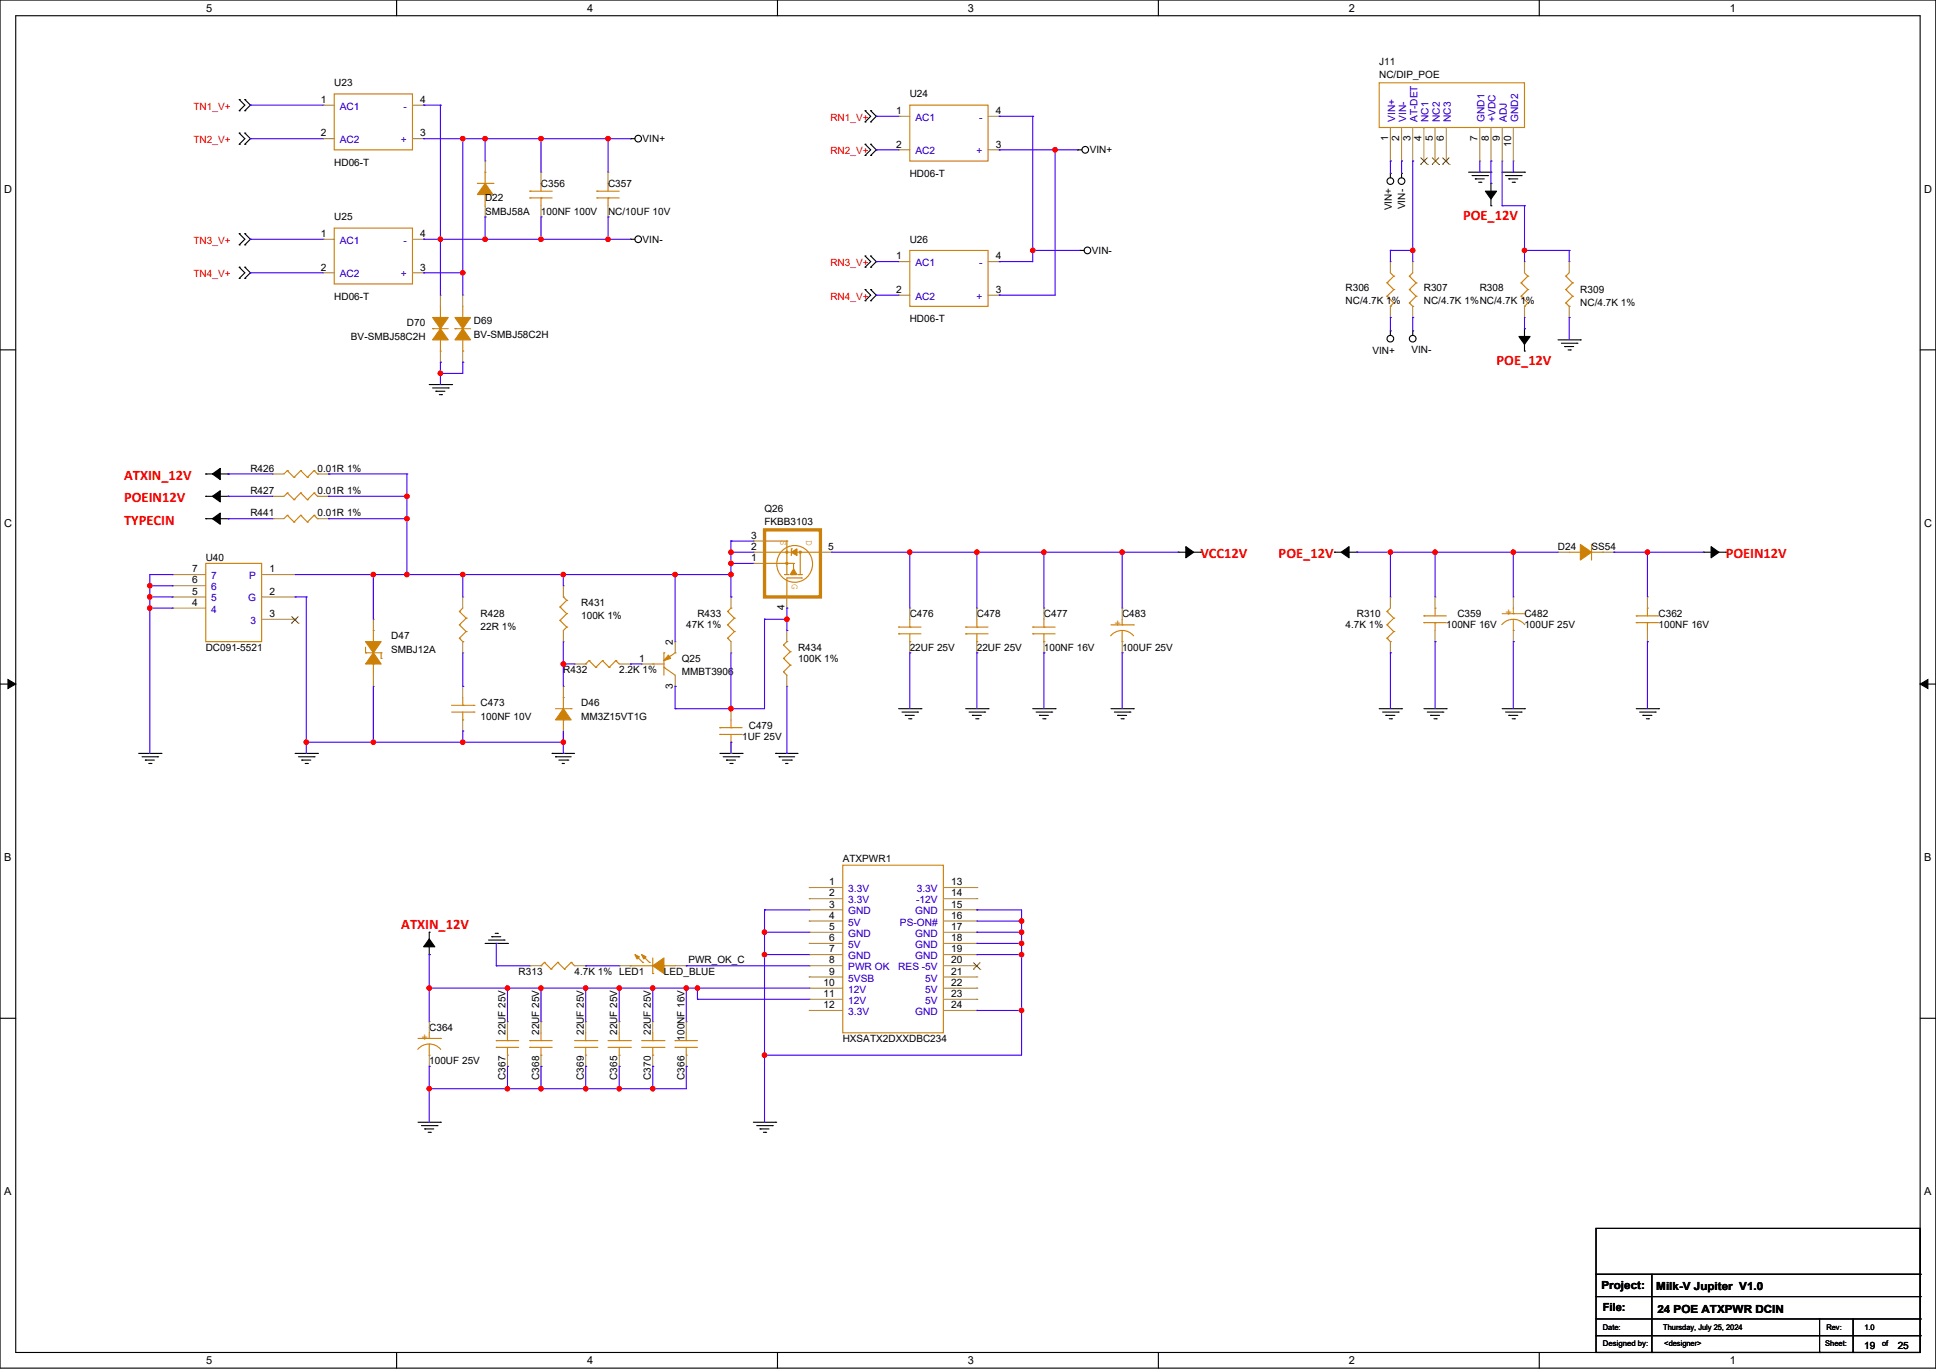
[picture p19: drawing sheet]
<svg xmlns="http://www.w3.org/2000/svg" width="594mm" height="420mm" viewBox="0 0 594 420" stroke-linecap="round" stroke-linejoin="round" font-family="sans-serif">
<defs><g id="words">
<g font-size="4.4" fill="#f00">
<text x="448.9" y="67.4">POE_12V</text>
<text x="459.2" y="111.9">POE_12V</text>
<text x="38.1" y="147.3">ATXIN_12V</text>
<text x="38.1" y="154.1">POEIN12V</text>
<text x="38.1" y="161">TYPECIN</text>
<text x="368.3" y="171.3">VCC12V</text>
<text x="392.3" y="171.3">POE_12V</text>
<text x="529.5" y="171.3">POEIN12V</text>
<text x="123.1" y="285.1">ATXIN_12V</text>
</g>
<g font-size="3.4">
<text x="63.2" y="3.6">5</text>
<text x="180.1" y="3.6">4</text>
<text x="297" y="3.6">3</text>
<text x="413.8" y="3.6">2</text>
<text x="530.7" y="3.6">1</text>
<text x="1.2" y="59.1">D</text>
<text x="590.4" y="59.1">D</text>
<text x="1.2" y="161.6">C</text>
<text x="590.4" y="161.6">C</text>
<text x="1.2" y="264.2">B</text>
<text x="590.4" y="264.2">B</text>
<text x="1.2" y="366.7">A</text>
<text x="590.4" y="366.7">A</text>
<text x="491.4" y="395.5">Project:</text>
<text x="508.2" y="395.8">Milk-V Jupiter V1.0</text>
<text x="491.7" y="402.4">File:</text>
<text x="508.5" y="402.7">24 POE ATXPWR DCIN</text>
<text x="63.2" y="418.5">5</text>
<text x="180.1" y="418.5">4</text>
<text x="297" y="418.5">3</text>
<text x="413.8" y="418.5">2</text>
<text x="530.7" y="418.5">1</text>
</g>
<g font-size="3.4" fill="#cc8006">
<text x="461.9" y="189">+</text>
<text x="341.9" y="192.4">+</text>
<text x="129.3" y="319.3">+</text>
</g>
<g font-size="3.1">
<text x="423.1" y="19.9">J11</text>
<text x="102.5" y="26.4">U23</text>
<text x="279.1" y="29.9">U24</text>
<text x="423.1" y="24">NC/DIP_POE</text>
<text x="98.4" y="31.6">1</text>
<text x="128.9" y="31.6">4</text>
<text x="275" y="35">1</text>
<text x="305.5" y="35">4</text>
<text x="98.4" y="41.8">2</text>
<text x="128.9" y="41.8">3</text>
<text x="197.2" y="43.6">VIN+</text>
<text x="275" y="45.3">2</text>
<text x="305.5" y="45.3">3</text>
<text x="334.3" y="47">VIN+</text>
<text x="425.9" y="43.3" transform="rotate(-90 425.9 43.3)">1</text>
<text x="429.3" y="43.3" transform="rotate(-90 429.3 43.3)">2</text>
<text x="432.8" y="43.3" transform="rotate(-90 432.8 43.3)">3</text>
<text x="436.2" y="43.3" transform="rotate(-90 436.2 43.3)">4</text>
<text x="439.6" y="43.3" transform="rotate(-90 439.6 43.3)">5</text>
<text x="443" y="43.3" transform="rotate(-90 443 43.3)">6</text>
<text x="453.3" y="43.3" transform="rotate(-90 453.3 43.3)">7</text>
<text x="456.8" y="43.3" transform="rotate(-90 456.8 43.3)">8</text>
<text x="460.2" y="43.3" transform="rotate(-90 460.2 43.3)">9</text>
<text x="463.6" y="45" transform="rotate(-90 463.6 45)">10</text>
<text x="102.5" y="50.8">HD06-T</text>
<text x="166" y="57.3">C356</text>
<text x="186.6" y="57.3">C357</text>
<text x="279.1" y="54.2">HD06-T</text>
<text x="148.8" y="61.8">D22</text>
<text x="148.8" y="65.9">SMBJ58A</text>
<text x="166" y="65.9">100NF 100V</text>
<text x="186.6" y="65.9">NC/10UF 10V</text>
<text x="427" y="64.5" transform="rotate(-90 427 64.5)">VIN+</text>
<text x="431.1" y="64.2" transform="rotate(-90 431.1 64.2)">VIN-</text>
<text x="102.5" y="67.6">U25</text>
<text x="98.4" y="72.7">1</text>
<text x="128.9" y="72.7">4</text>
<text x="197.2" y="74.4">VIN-</text>
<text x="279.1" y="74.4">U26</text>
<text x="335" y="77.9">VIN-</text>
<text x="98.4" y="83">2</text>
<text x="128.9" y="83">3</text>
<text x="275" y="79.6">1</text>
<text x="305.5" y="79.6">4</text>
<text x="275" y="89.9">2</text>
<text x="305.5" y="89.9">3</text>
<text x="412.9" y="89.2">R306</text>
<text x="436.9" y="89.2">R307</text>
<text x="454" y="89.2">R308</text>
<text x="484.9" y="89.9">R309</text>
<text x="102.5" y="91.9">HD06-T</text>
<text x="412.9" y="93.3">NC/4.7K 1%</text>
<text x="436.9" y="93.3">NC/4.7K 1%NC/4.7K 1%</text>
<text x="484.9" y="94">NC/4.7K 1%</text>
<text x="124.8" y="100.2">D70</text>
<text x="145.4" y="99.5">D69</text>
<text x="279.1" y="98.8">HD06-T</text>
<text x="107.7" y="104.3">BV-SMBJ58C2H</text>
<text x="145.4" y="103.6">BV-SMBJ58C2H</text>
<text x="421.1" y="108.7">VIN+</text>
<text x="433.1" y="108.4">VIN-</text>
<text x="76.8" y="144.7">R426</text>
<text x="97.4" y="144.7">0.01R 1%</text>
<text x="76.8" y="151.6">R427</text>
<text x="97.4" y="151.6">0.01R 1%</text>
<text x="76.8" y="158.5">R441</text>
<text x="97.4" y="158.5">0.01R 1%</text>
<text x="234.6" y="157.1">Q26</text>
<text x="234.6" y="161.2">FKBB3103</text>
<text x="230.4" y="165.3">3</text>
<text x="63.1" y="172.2">U40</text>
<text x="230.4" y="172.1">1</text>
<text x="230.4" y="168.7">2</text>
<text x="254.1" y="168.7">5</text>
<text x="478" y="168.7">D24</text>
<text x="488.3" y="168.7">SS54</text>
<text x="59" y="179">6</text>
<text x="59" y="175.6">7</text>
<text x="82.7" y="175.6">1</text>
<text x="59" y="185.9">4</text>
<text x="59" y="182.4">5</text>
<text x="82.7" y="182.4">2</text>
<text x="178.3" y="185.9">R431</text>
<text x="82.7" y="189.3">3</text>
<text x="147.5" y="189.3">R428</text>
<text x="178.3" y="190">100K 1%</text>
<text x="214" y="189.3">R433</text>
<text x="240.7" y="187.3" transform="rotate(-90 240.7 187.3)">4</text>
<text x="279.1" y="189.3">C476</text>
<text x="299.7" y="189.3">C478</text>
<text x="320.3" y="189.3">C477</text>
<text x="344.3" y="189.3">C483</text>
<text x="416.3" y="189.3">R310</text>
<text x="447.1" y="189.3">C359</text>
<text x="467.7" y="189.3">C482</text>
<text x="508.9" y="189.3">C362</text>
<text x="120" y="196.2">D47</text>
<text x="147.5" y="193.4">22R 1%</text>
<text x="206.4" y="197.9" transform="rotate(-90 206.4 197.9)">2</text>
<text x="210.6" y="192.7">47K 1%</text>
<text x="412.9" y="192.7">4.7K 1%</text>
<text x="443.7" y="192.7">100NF 16V</text>
<text x="467.7" y="192.7">100UF 25V</text>
<text x="508.9" y="192.7">100NF 16V</text>
<text x="63.1" y="199.6">DC091-5521</text>
<text x="120" y="200.3">SMBJ12A</text>
<text x="196.1" y="203">1</text>
<text x="209.2" y="203">Q25</text>
<text x="244.8" y="199.6">R434</text>
<text x="244.8" y="203">100K 1%</text>
<text x="279.1" y="199.6">22UF 25V</text>
<text x="299.7" y="199.6">22UF 25V</text>
<text x="320.3" y="199.6">100NF 16V</text>
<text x="344.3" y="199.6">100UF 25V</text>
<text x="172.8" y="206.5">R432</text>
<text x="190" y="206.5">2.2K 1%</text>
<text x="209.2" y="207.1">MMBT3906</text>
<text x="206.4" y="211.3" transform="rotate(-90 206.4 211.3)">3</text>
<text x="147.5" y="216.7">C473</text>
<text x="147.5" y="220.9">100NF 10V</text>
<text x="178.3" y="216.7">D46</text>
<text x="178.3" y="220.9">MM3Z15VT1G</text>
<text x="227.7" y="227">1UF 25V</text>
<text x="229.8" y="223.6">C479</text>
<text x="258.6" y="264.4">ATXPWR1</text>
<text x="254.4" y="271.6">1</text>
<text x="254.4" y="275">2</text>
<text x="291.8" y="271.6">13</text>
<text x="291.8" y="275">14</text>
<text x="254.4" y="278.4">3</text>
<text x="254.4" y="281.9">4</text>
<text x="291.8" y="278.4">15</text>
<text x="291.8" y="281.9">16</text>
<text x="254.4" y="285.3">5</text>
<text x="291.8" y="285.3">17</text>
<text x="254.4" y="288.7">6</text>
<text x="254.4" y="292.2">7</text>
<text x="291.8" y="288.7">18</text>
<text x="291.8" y="292.2">19</text>
<text x="159.1" y="299">R313</text>
<text x="176.3" y="299">4.7K 1% LED1</text>
<text x="203.7" y="299">LED_BLUE</text>
<text x="211.2" y="295.5">PWR_OK_C</text>
<text x="254.4" y="295.6">8</text>
<text x="254.4" y="299">9</text>
<text x="291.8" y="295.6">20</text>
<text x="291.8" y="299">21</text>
<text x="252.7" y="302.4">10</text>
<text x="252.7" y="305.9">11</text>
<text x="291.8" y="302.4">22</text>
<text x="291.8" y="305.9">23</text>
<text x="252.7" y="309.3">12</text>
<text x="291.8" y="309.3">24</text>
<text x="131.7" y="316.2">C364</text>
<text x="155.1" y="317.5" transform="rotate(-90 155.1 317.5)">22UF 25V</text>
<text x="165.4" y="317.5" transform="rotate(-90 165.4 317.5)">22UF 25V</text>
<text x="179.1" y="317.5" transform="rotate(-90 179.1 317.5)">22UF 25V</text>
<text x="189.4" y="317.5" transform="rotate(-90 189.4 317.5)">22UF 25V</text>
<text x="199.7" y="317.5" transform="rotate(-90 199.7 317.5)">22UF 25V</text>
<text x="210" y="319.3" transform="rotate(-90 210 319.3)">100NF 16V</text>
<text x="258.6" y="319.6">HXSATX2DXXDBC234</text>
<text x="131.7" y="326.5">100UF 25V</text>
<text x="155.1" y="331.3" transform="rotate(-90 155.1 331.3)">C367</text>
<text x="165.4" y="331.3" transform="rotate(-90 165.4 331.3)">C368</text>
<text x="179.1" y="331.3" transform="rotate(-90 179.1 331.3)">C369</text>
<text x="189.4" y="331.3" transform="rotate(-90 189.4 331.3)">C365</text>
<text x="199.7" y="331.3" transform="rotate(-90 199.7 331.3)">C370</text>
<text x="210" y="331.3" transform="rotate(-90 210 331.3)">C366</text>
<text x="572" y="413.9">19</text>
<text x="582.2" y="413.9">25</text>
</g>
<g font-size="3.1" fill="#f00">
<text x="59.3" y="33.6">TN1_V+</text>
<text x="254.8" y="37.1">RN1_V+</text>
<text x="59.3" y="43.9">TN2_V+</text>
<text x="254.8" y="47.4">RN2_V+</text>
<text x="59.3" y="74.8">TN3_V+</text>
<text x="254.8" y="81.6">RN3_V+</text>
<text x="59.3" y="85.1">TN4_V+</text>
<text x="254.8" y="91.9">RN4_V+</text>
</g>
<g font-size="3.1" fill="#00c">
<text x="104.3" y="33.7">AC1</text>
<text x="123.8" y="33.7">-</text>
<text x="280.8" y="37.1">AC1</text>
<text x="300.4" y="37.1">-</text>
<text x="428" y="37.4" transform="rotate(-90 428 37.4)">VIN+</text>
<text x="431.5" y="37.4" transform="rotate(-90 431.5 37.4)">VIN-</text>
<text x="434.9" y="37.4" transform="rotate(-90 434.9 37.4)">AT-DET</text>
<text x="438.3" y="37.4" transform="rotate(-90 438.3 37.4)">NC1</text>
<text x="441.7" y="37.4" transform="rotate(-90 441.7 37.4)">NC2</text>
<text x="445.2" y="37.4" transform="rotate(-90 445.2 37.4)">NC3</text>
<text x="455.5" y="37.4" transform="rotate(-90 455.5 37.4)">GND1</text>
<text x="458.9" y="37.4" transform="rotate(-90 458.9 37.4)">+VDC</text>
<text x="462.3" y="37.4" transform="rotate(-90 462.3 37.4)">ADJ</text>
<text x="465.8" y="37.4" transform="rotate(-90 465.8 37.4)">GND2</text>
<text x="104.3" y="43.9">AC2</text>
<text x="123" y="43.9">+</text>
<text x="280.8" y="47.4">AC2</text>
<text x="299.6" y="47.4">+</text>
<text x="104.3" y="74.8">AC1</text>
<text x="123.8" y="74.8">-</text>
<text x="280.8" y="81.7">AC1</text>
<text x="300.4" y="81.7">-</text>
<text x="104.3" y="85.1">AC2</text>
<text x="123" y="85.1">+</text>
<text x="280.8" y="91.9">AC2</text>
<text x="299.6" y="91.9">+</text>
<text x="64.8" y="177.7">7</text>
<text x="76.5" y="177.7">P</text>
<text x="64.8" y="184.5">5</text>
<text x="64.8" y="181.1">6</text>
<text x="76.1" y="184.5">G</text>
<text x="64.8" y="188">4</text>
<text x="76.8" y="191.4">3</text>
<text x="260.3" y="273.7">3.3V</text>
<text x="281.3" y="273.7">3.3V</text>
<text x="260.3" y="277.1">3.3V</text>
<text x="260.3" y="280.5">GND</text>
<text x="280.8" y="280.5">GND</text>
<text x="281.1" y="277.1">-12V</text>
<text x="260.3" y="284">5V</text>
<text x="260.3" y="287.4">GND</text>
<text x="276.1" y="284">PS-ON#</text>
<text x="280.8" y="287.4">GND</text>
<text x="260.3" y="290.8">5V</text>
<text x="280.8" y="290.8">GND</text>
<text x="260.3" y="294.3">GND</text>
<text x="260.3" y="297.7">PWR OK</text>
<text x="275.6" y="297.7">RES -5V</text>
<text x="280.8" y="294.3">GND</text>
<text x="260.3" y="301.1">5VSB</text>
<text x="260.3" y="304.5">12V</text>
<text x="283.9" y="301.1">5V</text>
<text x="283.9" y="304.5">5V</text>
<text x="260.3" y="308">12V</text>
<text x="260.3" y="311.4">3.3V</text>
<text x="280.8" y="311.4">GND</text>
<text x="283.9" y="308">5V</text>
</g>
<g font-size="3.1" fill="#cc8006">
<text x="239.5" y="165.6" transform="rotate(90 239.5 165.6)">S</text>
<text x="247.4" y="165.6" transform="rotate(90 247.4 165.6)">D</text>
<text x="242.9" y="179" transform="rotate(90 242.9 179)">G</text>
</g>
<g font-size="2.4">
<text x="491.7" y="413">Designed by:</text>
<text x="491.8" y="408.2">Date:</text>
<text x="510.3" y="408.2">Thursday, July 25, 2024</text>
<text x="510.6" y="413">&lt;designer&gt;</text>
<text x="560" y="413">Sheet:</text>
<text x="560.4" y="408.2">Rev:</text>
<text x="572" y="408.2">1.0</text>
<text x="577.5" y="413">of</text>
</g>
</g></defs>
<path d="M0 0h593.9v419.7h-593.9zM4.8 4.8h584.3v410.1h-584.3z" fill="none" stroke="#000" stroke-width=".34"/>
<g fill="#fff">
<path d="M63.2 .5h1.9v3.8h-1.9z"/>
<path d="M63.2 415.5h1.9v3.7h-1.9z"/>
</g>
<path d="M121.7 0v4.8M121.7 414.9v4.8" fill="none" stroke="#000" stroke-width=".34"/>
<g fill="#fff">
<path d="M180.1 .5h1.9v3.8h-1.9z"/>
<path d="M180.1 415.5h1.9v3.7h-1.9z"/>
</g>
<path d="M238.5 0v4.8M238.5 414.9v4.8" fill="none" stroke="#000" stroke-width=".34"/>
<g fill="#fff">
<path d="M297 .5h1.9v3.8h-1.9z"/>
<path d="M297 415.5h1.9v3.7h-1.9z"/>
</g>
<path d="M355.4 0v4.8M355.4 414.9v4.8" fill="none" stroke="#000" stroke-width=".34"/>
<g fill="#fff">
<path d="M413.8 .5h1.9v3.8h-1.9z"/>
<path d="M413.8 415.5h1.9v3.7h-1.9z"/>
</g>
<path d="M472.3 0v4.8M472.3 414.9v4.8" fill="none" stroke="#000" stroke-width=".34"/>
<g fill="#fff">
<path d="M530.7 .5h1.9v3.8h-1.9z"/>
<path d="M530.7 415.5h1.9v3.7h-1.9z"/>
<path d="M1.2 56.1h2.5v3.7h-2.5z"/>
<path d="M590.3 56.1h2.5v3.7h-2.5z"/>
<path d="M1.2 158.6h2.5v3.7h-2.5z"/>
<path d="M590.3 158.6h2.5v3.7h-2.5z"/>
</g>
<path d="M0 107.3h4.8M589.1 107.3h4.8" fill="none" stroke="#000" stroke-width=".34"/>
<g fill="#fff">
<path d="M1.2 261.1h2.3v3.8h-2.3z"/>
<path d="M590.3 261.1h2.3v3.8h-2.3z"/>
</g>
<path d="M0 209.9h4.8M589.1 209.9h4.8" fill="none" stroke="#000" stroke-width=".34"/>
<path d="M2.4 208.5l2.4 1.4-2.4 1.3zM589.1 209.9l2.4-1.4v2.7z" fill="#000" stroke="#000" stroke-width=".31"/>
<g fill="#fff">
<path d="M1.2 363.6h2.3v3.8h-2.3z"/>
<path d="M590.3 363.6h2.3v3.8h-2.3z"/>
</g>
<g fill="none" stroke="#000" stroke-width=".34">
<path d="M73.4 30.5l1.7 1.8-1.7 1.7M75.1 30.5l1.7 1.8-1.7 1.7M265.4 34l1.7 1.7-1.7 1.7M267.1 34l1.8 1.7-1.8 1.7M73.4 40.8l1.7 1.7-1.7 1.8M75.1 40.8l1.7 1.7-1.7 1.8M193.4 42.5h1.4M265.4 44.3l1.7 1.7-1.7 1.7M267.1 44.3l1.8 1.7-1.8 1.7M330.6 46h1.4M426.6 53.2v1.3M430 53.2v1.3"/>
<path d="M450.6 52.8h6.9M451.6 53.9h4.8M452.6 54.9h2.8M453.7 55.9h.7M457.5 56.3v2.4M457.5 59.4v3.7M460.9 52.8h6.8M461.9 53.9h4.8M462.9 54.9h2.8M464 55.9h.7M73.4 71.7l1.7 1.7-1.7 1.7M75.1 71.7l1.7 1.7-1.7 1.7"/>
<path d="M193.4 73.4h1.4M265.4 78.5l1.7 1.8-1.7 1.7M267.1 78.5l1.8 1.8-1.8 1.7M331.3 76.8h1.3M73.4 82l1.7 1.7-1.7 1.7M75.1 82l1.7 1.7-1.7 1.7M265.4 88.8l1.7 1.8-1.7 1.7M267.1 88.8l1.8 1.8-1.8 1.7M131.7 118h6.9M132.7 119h4.8M426.6 101.5v1.4M433.5 101.5v1.4"/>
<path d="M467.7 100.8v2.4M467.7 103.9v3.8M478 104.3h6.9M479.1 105.3h4.7M480.1 106.3h2.7M481.1 107.4h.7M133.8 120h2.7M134.8 121.1h.7M63.1 145.4h3.8M63.1 152.3h3.8M63.1 159.1h3.8M67.6 145.4h2.4"/>
<path d="M67.6 152.3h2.4M67.6 159.1h2.4M361.4 169.4h2.4M364.5 169.4h3.8M409.4 169.4h3.8M413.9 169.4h2.4M522.6 169.4h2.4M525.7 169.4h3.8M275.7 217.4h6.9M276.8 218.5h4.7M277.8 219.5h2.7M296.3 217.4h6.8"/>
<path d="M297.3 218.5h4.8M298.3 219.5h2.8M316.9 217.4h6.8M317.9 218.5h4.8M318.9 219.5h2.8M340.9 217.4h6.8M341.9 218.5h4.8M342.9 219.5h2.8M423.2 217.4h6.8M424.2 218.5h4.8M425.2 219.5h2.8M436.9 217.4h6.8"/>
<path d="M437.9 218.5h4.8M438.9 219.5h2.8M460.9 217.4h6.8M461.9 218.5h4.8M462.9 219.5h2.8M502 217.4h6.9M503.1 218.5h4.8M504.1 219.5h2.7M42.5 231.1h6.9M43.6 232.2h4.8M44.6 233.2h2.7M45.6 234.2h.7"/>
<path d="M90.6 231.1h6.8M91.6 232.2h4.8M92.6 233.2h2.8M93.6 234.2h.7M169.4 231.1h6.9M170.5 232.2h4.7M171.5 233.2h2.7M172.5 234.2h.7M220.9 231.1h6.8M221.9 232.2h4.8M222.9 233.2h2.8M223.9 234.2h.7"/>
<path d="M238 231.1h6.9M239 232.2h4.8M240.1 233.2h2.7M241.1 234.2h.7M278.8 220.5h.7M299.4 220.5h.7M320 220.5h.6M344 220.5h.6M426.3 220.5h.6M440 220.5h.6M464 220.5h.7M505.1 220.5h.7"/>
<path d="M131.7 286v3.8M131.7 290.5v2.4M148.8 289.4h6.9M149.9 288.4h4.8M150.9 287.4h2.7M151.9 286.3h.7M0 312.4h4.8M589.1 312.4h4.8M128.3 344.3h6.8M129.3 345.3h4.8M130.3 346.4h2.8M131.4 347.4h.6"/>
<path d="M231.1 344.3h6.9M232.2 345.3h4.8M233.2 346.4h2.7M234.2 347.4h.7M489.7 376.9h99.4v38h-99.4zM489.7 390.9h99.4M489.7 397.8h99.4M506.8 390.9v24M489.7 404.6h99.4M489.7 409.8h99.4M558.3 404.6v10.3M568.6 404.6v10.3"/>
<circle cx="195.8" cy="42.5" r="1.02"/>
<circle cx="333" cy="46" r="1.02"/>
<circle cx="426.6" cy="55.6" r="1.02"/>
<circle cx="430" cy="55.6" r="1.02"/>
<circle cx="195.8" cy="73.4" r="1.02"/>
<circle cx="333.6" cy="76.8" r="1.02"/>
<circle cx="426.6" cy="103.9" r="1.02"/>
<circle cx="433.4" cy="103.9" r="1.02"/>
</g>
<g fill="#000">
<circle cx="73.4" cy="34" r=".17"/>
<circle cx="73.4" cy="30.5" r=".17"/>
<circle cx="75.1" cy="34" r=".17"/>
<circle cx="75.1" cy="30.5" r=".17"/>
<circle cx="265.4" cy="34" r=".17"/>
<circle cx="265.4" cy="37.4" r=".17"/>
<circle cx="267.1" cy="34" r=".17"/>
<circle cx="267.1" cy="37.4" r=".17"/>
<circle cx="73.4" cy="44.3" r=".17"/>
<circle cx="73.4" cy="40.8" r=".17"/>
<circle cx="75.1" cy="44.3" r=".17"/>
<circle cx="75.1" cy="40.8" r=".17"/>
<circle cx="193.4" cy="42.5" r=".17"/>
<circle cx="265.4" cy="47.7" r=".17"/>
<circle cx="265.4" cy="44.3" r=".17"/>
<circle cx="267.1" cy="44.3" r=".17"/>
<circle cx="267.1" cy="47.7" r=".17"/>
<circle cx="330.6" cy="46" r=".17"/>
<circle cx="426.6" cy="53.2" r=".17"/>
<circle cx="430" cy="53.2" r=".17"/>
<circle cx="452.6" cy="54.9" r=".17"/>
<circle cx="454.4" cy="55.9" r=".17"/>
<circle cx="456.4" cy="53.9" r=".17"/>
<circle cx="457.5" cy="52.8" r=".17"/>
<circle cx="457.5" cy="56.3" r=".17"/>
<circle cx="462.9" cy="54.9" r=".17"/>
<circle cx="464.7" cy="55.9" r=".17"/>
<circle cx="466.7" cy="53.9" r=".17"/>
<circle cx="467.7" cy="52.8" r=".17"/>
<circle cx="73.4" cy="71.7" r=".17"/>
<circle cx="73.4" cy="75.1" r=".17"/>
<circle cx="75.1" cy="71.7" r=".17"/>
<circle cx="75.1" cy="75.1" r=".17"/>
<circle cx="193.4" cy="73.4" r=".17"/>
<circle cx="265.4" cy="78.5" r=".17"/>
<circle cx="267.1" cy="78.5" r=".17"/>
<circle cx="331.3" cy="76.8" r=".17"/>
<circle cx="457.5" cy="63.1" r=".17"/>
<circle cx="73.4" cy="82" r=".17"/>
<circle cx="73.4" cy="85.4" r=".17"/>
<circle cx="75.1" cy="85.4" r=".17"/>
<circle cx="75.1" cy="82" r=".17"/>
<circle cx="265.4" cy="92.3" r=".17"/>
<circle cx="265.4" cy="82" r=".17"/>
<circle cx="265.4" cy="88.8" r=".17"/>
<circle cx="267.1" cy="92.3" r=".17"/>
<circle cx="267.1" cy="82" r=".17"/>
<circle cx="267.1" cy="88.8" r=".17"/>
<circle cx="137.5" cy="119" r=".17"/>
<circle cx="138.6" cy="118" r=".17"/>
<circle cx="426.6" cy="101.5" r=".17"/>
<circle cx="433.5" cy="101.5" r=".17"/>
<circle cx="467.7" cy="100.8" r=".17"/>
<circle cx="467.7" cy="107.7" r=".17"/>
<circle cx="480.1" cy="106.3" r=".17"/>
<circle cx="481.8" cy="107.4" r=".17"/>
<circle cx="483.8" cy="105.3" r=".17"/>
<circle cx="484.9" cy="104.3" r=".17"/>
<circle cx="133.8" cy="120" r=".17"/>
<circle cx="135.5" cy="121.1" r=".17"/>
<circle cx="63.1" cy="152.3" r=".17"/>
<circle cx="63.1" cy="159.1" r=".17"/>
<circle cx="63.1" cy="145.4" r=".17"/>
<circle cx="70" cy="152.3" r=".17"/>
<circle cx="70" cy="159.1" r=".17"/>
<circle cx="70" cy="145.4" r=".17"/>
<circle cx="361.4" cy="169.4" r=".17"/>
<circle cx="368.3" cy="169.4" r=".17"/>
<circle cx="409.4" cy="169.4" r=".17"/>
<circle cx="416.3" cy="169.4" r=".17"/>
<circle cx="522.6" cy="169.4" r=".17"/>
<circle cx="529.5" cy="169.4" r=".17"/>
<circle cx="277.8" cy="219.5" r=".17"/>
<circle cx="281.5" cy="218.5" r=".17"/>
<circle cx="282.6" cy="217.4" r=".17"/>
<circle cx="298.3" cy="219.5" r=".17"/>
<circle cx="302.1" cy="218.5" r=".17"/>
<circle cx="303.1" cy="217.4" r=".17"/>
<circle cx="318.9" cy="219.5" r=".17"/>
<circle cx="322.7" cy="218.5" r=".17"/>
<circle cx="323.7" cy="217.4" r=".17"/>
<circle cx="342.9" cy="219.5" r=".17"/>
<circle cx="346.7" cy="218.5" r=".17"/>
<circle cx="347.7" cy="217.4" r=".17"/>
<circle cx="425.2" cy="219.5" r=".17"/>
<circle cx="429" cy="218.5" r=".17"/>
<circle cx="430" cy="217.4" r=".17"/>
<circle cx="438.9" cy="219.5" r=".17"/>
<circle cx="442.7" cy="218.5" r=".17"/>
<circle cx="443.7" cy="217.4" r=".17"/>
<circle cx="462.9" cy="219.5" r=".17"/>
<circle cx="466.7" cy="218.5" r=".17"/>
<circle cx="467.7" cy="217.4" r=".17"/>
<circle cx="504.1" cy="219.5" r=".17"/>
<circle cx="507.9" cy="218.5" r=".17"/>
<circle cx="508.9" cy="217.4" r=".17"/>
<circle cx="44.6" cy="233.2" r=".17"/>
<circle cx="46.3" cy="234.2" r=".17"/>
<circle cx="48.4" cy="232.2" r=".17"/>
<circle cx="49.4" cy="231.1" r=".17"/>
<circle cx="92.6" cy="233.2" r=".17"/>
<circle cx="94.3" cy="234.2" r=".17"/>
<circle cx="96.4" cy="232.2" r=".17"/>
<circle cx="97.4" cy="231.1" r=".17"/>
<circle cx="169.4" cy="231.1" r=".17"/>
<circle cx="170.5" cy="232.2" r=".17"/>
<circle cx="172.5" cy="234.2" r=".17"/>
<circle cx="174.2" cy="233.2" r=".17"/>
<circle cx="222.9" cy="233.2" r=".17"/>
<circle cx="224.6" cy="234.2" r=".17"/>
<circle cx="226.7" cy="232.2" r=".17"/>
<circle cx="227.7" cy="231.1" r=".17"/>
<circle cx="238" cy="231.1" r=".17"/>
<circle cx="239" cy="232.2" r=".17"/>
<circle cx="241.1" cy="234.2" r=".17"/>
<circle cx="242.8" cy="233.2" r=".17"/>
<circle cx="279.5" cy="220.5" r=".17"/>
<circle cx="300.1" cy="220.5" r=".17"/>
<circle cx="320.6" cy="220.5" r=".17"/>
<circle cx="344.6" cy="220.5" r=".17"/>
<circle cx="426.9" cy="220.5" r=".17"/>
<circle cx="440.6" cy="220.5" r=".17"/>
<circle cx="464.7" cy="220.5" r=".17"/>
<circle cx="505.8" cy="220.5" r=".17"/>
<circle cx="131.7" cy="292.9" r=".17"/>
<circle cx="131.7" cy="286" r=".17"/>
<circle cx="150.9" cy="287.4" r=".17"/>
<circle cx="152.6" cy="286.3" r=".17"/>
<circle cx="154.7" cy="288.4" r=".17"/>
<circle cx="155.7" cy="289.4" r=".17"/>
<circle cx="130.3" cy="346.4" r=".17"/>
<circle cx="132" cy="347.4" r=".17"/>
<circle cx="134.1" cy="345.3" r=".17"/>
<circle cx="135.1" cy="344.3" r=".17"/>
<circle cx="233.2" cy="346.4" r=".17"/>
<circle cx="234.9" cy="347.4" r=".17"/>
<circle cx="237" cy="345.3" r=".17"/>
<circle cx="238" cy="344.3" r=".17"/>
<circle cx="589.1" cy="397.8" r=".17"/>
<circle cx="589.1" cy="390.9" r=".17"/>
<circle cx="506.8" cy="414.9" r=".17"/>
<circle cx="558.3" cy="414.9" r=".17"/>
<circle cx="568.6" cy="414.9" r=".17"/>
<circle cx="589.1" cy="404.6" r=".17"/>
<circle cx="589.1" cy="409.8" r=".17"/>
</g>
<g fill="#000" stroke="#000" stroke-width=".34">
<path d="M455.7 58.7h3.5l-1.7 2.4z" fill-rule="evenodd"/>
<path d="M466 103.2h3.5l-1.8 2.4z" fill-rule="evenodd"/>
<path d="M65.2 145.4l2.4-1.7v3.4z" fill-rule="evenodd"/>
<path d="M65.2 152.3l2.4-1.7v3.4z" fill-rule="evenodd"/>
<path d="M65.2 159.1l2.4-1.7v3.4z" fill-rule="evenodd"/>
<path d="M363.8 167.7l2.4 1.7-2.4 1.7z" fill-rule="evenodd"/>
<path d="M411.5 169.4l2.4-1.7v3.4z" fill-rule="evenodd"/>
<path d="M525 167.7l2.4 1.7-2.4 1.7z" fill-rule="evenodd"/>
<path d="M131.7 288.1l1.7 2.4h-3.4z" fill-rule="evenodd"/>
</g>
<path d="M88.2 158.1l-1.1 1" fill="none" stroke="#cc8006" stroke-width=".34"/>
<circle cx="88.2" cy="158.1" r=".17" fill="#cc8006"/>
<path d="M88.2 158.1l2 2.1" fill="none" stroke="#cc8006" stroke-width=".34"/>
<circle cx="90.2" cy="160.2" r=".17" fill="#cc8006"/>
<path d="M92.3 158.1l-2.1 2.1" fill="none" stroke="#cc8006" stroke-width=".34"/>
<circle cx="92.3" cy="158.1" r=".17" fill="#cc8006"/>
<path d="M92.3 158.1l2 2.1" fill="none" stroke="#cc8006" stroke-width=".34"/>
<circle cx="94.3" cy="160.2" r=".17" fill="#cc8006"/>
<path d="M96.4 158.1l-2.1 2.1" fill="none" stroke="#cc8006" stroke-width=".34"/>
<circle cx="96.4" cy="158.1" r=".17" fill="#cc8006"/>
<path d="M96.4 158.1l1 1" fill="none" stroke="#cc8006" stroke-width=".34"/>
<circle cx="97.4" cy="159.1" r=".17" fill="#cc8006"/>
<path d="M83.7 159.1h3.4" fill="none" stroke="#a84" stroke-width=".34"/>
<circle cx="83.7" cy="159.1" r=".17" fill="#a84"/>
<path d="M97.4 159.1h3.4" fill="none" stroke="#a84" stroke-width=".34"/>
<circle cx="100.8" cy="159.1" r=".17" fill="#a84"/>
<path d="M139.6 100.8h4.8" fill="none" stroke="#cc8006" stroke-width=".34"/>
<circle cx="139.6" cy="100.8" r=".17" fill="#cc8006"/>
<path d="M142 94v3.4" fill="none" stroke="#cc8006" stroke-width=".34"/>
<circle cx="142" cy="97.4" r=".17" fill="#cc8006"/>
<path d="M142 104.3v3.4" fill="none" stroke="#cc8006" stroke-width=".34"/>
<circle cx="142" cy="107.7" r=".17" fill="#cc8006"/>
<g fill="#cc8006" stroke="#cc8006" stroke-width=".34">
<path d="M139.6 97.4h4.8l-2.4 3.4z" fill-rule="evenodd"/>
<path d="M142 100.8l2.4 3.5h-4.8z" fill-rule="evenodd"/>
</g>
<path d="M142 90.6v3.4" fill="none" stroke="#a84" stroke-width=".34"/>
<circle cx="142" cy="90.6" r=".17" fill="#a84"/>
<path d="M142 107.7v3.4" fill="none" stroke="#a84" stroke-width=".34"/>
<circle cx="142" cy="111.1" r=".17" fill="#a84"/>
<path d="M173.9 192.4l-1.1 1" fill="none" stroke="#cc8006" stroke-width=".34"/>
<circle cx="173.9" cy="192.4" r=".17" fill="#cc8006"/>
<path d="M171.8 190.3l2.1 2.1" fill="none" stroke="#cc8006" stroke-width=".34"/>
<circle cx="171.8" cy="190.3" r=".17" fill="#cc8006"/>
<path d="M173.9 188.3l-2.1 2" fill="none" stroke="#cc8006" stroke-width=".34"/>
<circle cx="173.9" cy="188.3" r=".17" fill="#cc8006"/>
<path d="M171.8 186.2l2.1 2.1" fill="none" stroke="#cc8006" stroke-width=".34"/>
<circle cx="171.8" cy="186.2" r=".17" fill="#cc8006"/>
<path d="M173.9 184.2l-2.1 2" fill="none" stroke="#cc8006" stroke-width=".34"/>
<circle cx="173.9" cy="184.2" r=".17" fill="#cc8006"/>
<path d="M172.8 183.1l1.1 1.1" fill="none" stroke="#cc8006" stroke-width=".34"/>
<circle cx="172.8" cy="183.1" r=".17" fill="#cc8006"/>
<path d="M172.8 193.4v3.4" fill="none" stroke="#a84" stroke-width=".34"/>
<circle cx="172.8" cy="196.8" r=".17" fill="#a84"/>
<path d="M172.8 179.7v3.4" fill="none" stroke="#a84" stroke-width=".34"/>
<circle cx="172.8" cy="179.7" r=".17" fill="#a84"/>
<path d="M63.1 172.8h17.2v24h-17.2z" fill="none" stroke="#cc8006" stroke-width=".34"/>
<path d="M80.3 176.3h10.3" fill="none" stroke="#a84" stroke-width=".34"/>
<circle cx="90.6" cy="176.3" r=".17" fill="#a84"/>
<path d="M80.3 183.1h10.3" fill="none" stroke="#a84" stroke-width=".34"/>
<circle cx="90.6" cy="183.1" r=".17" fill="#a84"/>
<path d="M80.3 190h10.3" fill="none" stroke="#a84" stroke-width=".34"/>
<circle cx="90.6" cy="190" r=".17" fill="#a84"/>
<path d="M89.4 191.2h.1M89.4 189.1l2.1 2.1M91.5 191.2h.1M91.5 189.1l-2.1 2.1" fill="none" stroke="#804000" stroke-width=".31"/>
<path d="M52.8 186.6h10.3" fill="none" stroke="#a84" stroke-width=".34"/>
<circle cx="52.8" cy="186.6" r=".17" fill="#a84"/>
<path d="M52.8 183.1h10.3" fill="none" stroke="#a84" stroke-width=".34"/>
<circle cx="52.8" cy="183.1" r=".17" fill="#a84"/>
<path d="M52.8 179.7h10.3" fill="none" stroke="#a84" stroke-width=".34"/>
<circle cx="52.8" cy="179.7" r=".17" fill="#a84"/>
<path d="M52.8 176.3h10.3" fill="none" stroke="#a84" stroke-width=".34"/>
<circle cx="52.8" cy="176.3" r=".17" fill="#a84"/>
<path d="M223.2 195.8l1.1 1" fill="none" stroke="#cc8006" stroke-width=".34"/>
<circle cx="223.2" cy="195.8" r=".17" fill="#cc8006"/>
<path d="M225.3 193.8l-2.1 2" fill="none" stroke="#cc8006" stroke-width=".34"/>
<circle cx="225.3" cy="193.8" r=".17" fill="#cc8006"/>
<path d="M223.2 191.7l2.1 2.1" fill="none" stroke="#cc8006" stroke-width=".34"/>
<circle cx="223.2" cy="191.7" r=".17" fill="#cc8006"/>
<path d="M225.3 189.7l-2.1 2" fill="none" stroke="#cc8006" stroke-width=".34"/>
<circle cx="225.3" cy="189.7" r=".17" fill="#cc8006"/>
<path d="M223.2 187.6l2.1 2.1" fill="none" stroke="#cc8006" stroke-width=".34"/>
<circle cx="223.2" cy="187.6" r=".17" fill="#cc8006"/>
<path d="M224.3 186.6l-1.1 1" fill="none" stroke="#cc8006" stroke-width=".34"/>
<circle cx="224.3" cy="186.6" r=".17" fill="#cc8006"/>
<path d="M224.3 196.8v3.5" fill="none" stroke="#a84" stroke-width=".34"/>
<circle cx="224.3" cy="200.3" r=".17" fill="#a84"/>
<path d="M224.3 183.1v3.5" fill="none" stroke="#a84" stroke-width=".34"/>
<circle cx="224.3" cy="183.1" r=".17" fill="#a84"/>
<path d="M240.4 206.1l1 1" fill="none" stroke="#cc8006" stroke-width=".34"/>
<circle cx="240.4" cy="206.1" r=".17" fill="#cc8006"/>
<path d="M242.5 204l-2.1 2.1" fill="none" stroke="#cc8006" stroke-width=".34"/>
<circle cx="242.5" cy="204" r=".17" fill="#cc8006"/>
<path d="M240.4 202l2.1 2" fill="none" stroke="#cc8006" stroke-width=".34"/>
<circle cx="240.4" cy="202" r=".17" fill="#cc8006"/>
<path d="M242.5 199.9l-2.1 2.1" fill="none" stroke="#cc8006" stroke-width=".34"/>
<circle cx="242.5" cy="199.9" r=".17" fill="#cc8006"/>
<path d="M240.4 197.9l2.1 2" fill="none" stroke="#cc8006" stroke-width=".34"/>
<circle cx="240.4" cy="197.9" r=".17" fill="#cc8006"/>
<path d="M241.4 196.8l-1 1.1" fill="none" stroke="#cc8006" stroke-width=".34"/>
<circle cx="241.4" cy="196.8" r=".17" fill="#cc8006"/>
<path d="M241.4 207.1v3.5" fill="none" stroke="#a84" stroke-width=".34"/>
<circle cx="241.4" cy="210.6" r=".17" fill="#a84"/>
<path d="M241.4 193.4v3.4" fill="none" stroke="#a84" stroke-width=".34"/>
<circle cx="241.4" cy="193.4" r=".17" fill="#a84"/>
<path d="M88.2 151.2l-1.1 1.1" fill="none" stroke="#cc8006" stroke-width=".34"/>
<circle cx="88.2" cy="151.2" r=".17" fill="#cc8006"/>
<path d="M88.2 151.2l2 2.1" fill="none" stroke="#cc8006" stroke-width=".34"/>
<circle cx="90.2" cy="153.3" r=".17" fill="#cc8006"/>
<path d="M92.3 151.2l-2.1 2.1" fill="none" stroke="#cc8006" stroke-width=".34"/>
<circle cx="92.3" cy="151.2" r=".17" fill="#cc8006"/>
<path d="M92.3 151.2l2 2.1" fill="none" stroke="#cc8006" stroke-width=".34"/>
<circle cx="94.3" cy="153.3" r=".17" fill="#cc8006"/>
<path d="M96.4 151.2l-2.1 2.1" fill="none" stroke="#cc8006" stroke-width=".34"/>
<circle cx="96.4" cy="151.2" r=".17" fill="#cc8006"/>
<path d="M96.4 151.2l1 1.1" fill="none" stroke="#cc8006" stroke-width=".34"/>
<circle cx="97.4" cy="152.3" r=".17" fill="#cc8006"/>
<path d="M83.7 152.3h3.4" fill="none" stroke="#a84" stroke-width=".34"/>
<circle cx="83.7" cy="152.3" r=".17" fill="#a84"/>
<path d="M97.4 152.3h3.4" fill="none" stroke="#a84" stroke-width=".34"/>
<circle cx="100.8" cy="152.3" r=".17" fill="#a84"/>
<path d="M179.7 321.3v2.4" fill="none" stroke="#cc8006" stroke-width=".34"/>
<circle cx="179.7" cy="323.7" r=".17" fill="#cc8006"/>
<path d="M179.7 316.9v2.4" fill="none" stroke="#cc8006" stroke-width=".34"/>
<circle cx="179.7" cy="319.3" r=".17" fill="#cc8006"/>
<path d="M176.3 321.3h6.8" fill="none" stroke="#cc8006" stroke-width=".34"/>
<circle cx="183.1" cy="321.3" r=".17" fill="#cc8006"/>
<path d="M176.3 319.3h6.8" fill="none" stroke="#cc8006" stroke-width=".34"/>
<circle cx="183.1" cy="319.3" r=".17" fill="#cc8006"/>
<path d="M179.7 313.4v3.5" fill="none" stroke="#a84" stroke-width=".34"/>
<circle cx="179.7" cy="313.4" r=".17" fill="#a84"/>
<path d="M179.7 323.7v3.5" fill="none" stroke="#a84" stroke-width=".34"/>
<circle cx="179.7" cy="327.2" r=".17" fill="#a84"/>
<path d="M279.1 32.3h24v17.1h-24z" fill="none" stroke="#cc8006" stroke-width=".34"/>
<path d="M275.7 35.7h3.4" fill="none" stroke="#a84" stroke-width=".34"/>
<circle cx="275.7" cy="35.7" r=".17" fill="#a84"/>
<path d="M275.7 46h3.4" fill="none" stroke="#a84" stroke-width=".34"/>
<circle cx="275.7" cy="46" r=".17" fill="#a84"/>
<path d="M303.1 35.7h3.5" fill="none" stroke="#a84" stroke-width=".34"/>
<circle cx="306.6" cy="35.7" r=".17" fill="#a84"/>
<path d="M303.1 46h3.5" fill="none" stroke="#a84" stroke-width=".34"/>
<circle cx="306.6" cy="46" r=".17" fill="#a84"/>
<path d="M102.6 70h24v17.1h-24z" fill="none" stroke="#cc8006" stroke-width=".34"/>
<path d="M99.1 73.4h3.5" fill="none" stroke="#a84" stroke-width=".34"/>
<circle cx="99.1" cy="73.4" r=".17" fill="#a84"/>
<path d="M99.1 83.7h3.5" fill="none" stroke="#a84" stroke-width=".34"/>
<circle cx="99.1" cy="83.7" r=".17" fill="#a84"/>
<path d="M126.6 73.4h3.4" fill="none" stroke="#a84" stroke-width=".34"/>
<circle cx="130" cy="73.4" r=".17" fill="#a84"/>
<path d="M126.6 83.7h3.4" fill="none" stroke="#a84" stroke-width=".34"/>
<circle cx="130" cy="83.7" r=".17" fill="#a84"/>
<path d="M186.6 56.3v2.4" fill="none" stroke="#cc8006" stroke-width=".34"/>
<circle cx="186.6" cy="56.3" r=".17" fill="#cc8006"/>
<path d="M186.6 60.7v2.4" fill="none" stroke="#cc8006" stroke-width=".34"/>
<circle cx="186.6" cy="60.7" r=".17" fill="#cc8006"/>
<path d="M183.1 58.7h6.9" fill="none" stroke="#cc8006" stroke-width=".34"/>
<circle cx="183.1" cy="58.7" r=".17" fill="#cc8006"/>
<path d="M183.1 60.7h6.9" fill="none" stroke="#cc8006" stroke-width=".34"/>
<circle cx="183.1" cy="60.7" r=".17" fill="#cc8006"/>
<path d="M186.6 63.1v3.4" fill="none" stroke="#a84" stroke-width=".34"/>
<circle cx="186.6" cy="66.5" r=".17" fill="#a84"/>
<path d="M186.6 52.8v3.5" fill="none" stroke="#a84" stroke-width=".34"/>
<circle cx="186.6" cy="52.8" r=".17" fill="#a84"/>
<path d="M505.5 186.6v2.4" fill="none" stroke="#cc8006" stroke-width=".34"/>
<circle cx="505.5" cy="186.6" r=".17" fill="#cc8006"/>
<path d="M505.5 191v2.4" fill="none" stroke="#cc8006" stroke-width=".34"/>
<circle cx="505.5" cy="191" r=".17" fill="#cc8006"/>
<path d="M502 189h6.9" fill="none" stroke="#cc8006" stroke-width=".34"/>
<circle cx="502" cy="189" r=".17" fill="#cc8006"/>
<path d="M502 191h6.9" fill="none" stroke="#cc8006" stroke-width=".34"/>
<circle cx="502" cy="191" r=".17" fill="#cc8006"/>
<path d="M505.5 193.4v3.4" fill="none" stroke="#a84" stroke-width=".34"/>
<circle cx="505.5" cy="196.8" r=".17" fill="#a84"/>
<path d="M505.5 183.1v3.5" fill="none" stroke="#a84" stroke-width=".34"/>
<circle cx="505.5" cy="183.1" r=".17" fill="#a84"/>
<path d="M481.5 83.7l-1.1 1" fill="none" stroke="#cc8006" stroke-width=".34"/>
<circle cx="480.4" cy="84.7" r=".17" fill="#cc8006"/>
<path d="M480.4 84.7l2.1 2.1" fill="none" stroke="#cc8006" stroke-width=".34"/>
<circle cx="482.5" cy="86.8" r=".17" fill="#cc8006"/>
<path d="M482.5 86.8l-2.1 2" fill="none" stroke="#cc8006" stroke-width=".34"/>
<circle cx="480.4" cy="88.8" r=".17" fill="#cc8006"/>
<path d="M480.4 88.8l2.1 2.1" fill="none" stroke="#cc8006" stroke-width=".34"/>
<circle cx="482.5" cy="90.9" r=".17" fill="#cc8006"/>
<path d="M482.5 90.9l-2.1 2" fill="none" stroke="#cc8006" stroke-width=".34"/>
<circle cx="480.4" cy="92.9" r=".17" fill="#cc8006"/>
<path d="M480.4 92.9l1.1 1.1" fill="none" stroke="#cc8006" stroke-width=".34"/>
<circle cx="481.5" cy="94" r=".17" fill="#cc8006"/>
<path d="M481.5 80.3v3.4" fill="none" stroke="#a84" stroke-width=".34"/>
<circle cx="481.5" cy="80.3" r=".17" fill="#a84"/>
<path d="M481.5 94v3.4" fill="none" stroke="#a84" stroke-width=".34"/>
<circle cx="481.5" cy="97.4" r=".17" fill="#a84"/>
<path d="M344.3 190v1.7" fill="none" stroke="#cc8006" stroke-width=".34"/>
<circle cx="344.3" cy="191.7" r=".17" fill="#cc8006"/>
<path d="M344.3 193.4v3.4" fill="none" stroke="#cc8006" stroke-width=".34"/>
<circle cx="344.3" cy="196.8" r=".17" fill="#cc8006"/>
<path d="M340.9 191.7h6.8" fill="none" stroke="#cc8006" stroke-width=".34"/>
<circle cx="347.7" cy="191.7" r=".17" fill="#cc8006"/>
<path d="M340.8 195.1a4.6 4.6 0 0 1 7 0" fill="none" stroke="#cc8006" stroke-width=".34"/>
<path d="M344.3 186.6v3.4" fill="none" stroke="#a84" stroke-width=".34"/>
<circle cx="344.3" cy="186.6" r=".17" fill="#a84"/>
<path d="M344.3 196.8v3.5" fill="none" stroke="#a84" stroke-width=".34"/>
<circle cx="344.3" cy="200.3" r=".17" fill="#a84"/>
<path d="M245.5 169.4v6.9" fill="none" stroke="#cc8006" stroke-width=".34"/>
<circle cx="245.5" cy="176.3" r=".17" fill="#cc8006"/>
<path d="M241.4 172.8v3.5" fill="none" stroke="#cc8006" stroke-width=".34"/>
<circle cx="241.4" cy="172.8" r=".17" fill="#cc8006"/>
<path d="M241.8 169.4h3.7" fill="none" stroke="#cc8006" stroke-width=".34"/>
<circle cx="245.5" cy="169.4" r=".17" fill="#cc8006"/>
<path d="M245.5 169.4h6.2" fill="none" stroke="#cc8006" stroke-width=".34"/>
<circle cx="251.7" cy="169.4" r=".17" fill="#cc8006"/>
<path d="M234.6 172.8h8.9" fill="none" stroke="#cc8006" stroke-width=".34"/>
<circle cx="234.6" cy="172.8" r=".17" fill="#cc8006"/>
<path d="M242.8 168.4v2.1" fill="none" stroke="#cc8006" stroke-width=".34"/>
<circle cx="242.8" cy="168.4" r=".17" fill="#cc8006"/>
<path d="M242.8 169.4l1.7-1v2.1z" fill="#cc8006" stroke="#cc8006" stroke-width=".34"/>
<path d="M234.6 162.6h17.1v20.5h-17.1z" fill="none" stroke="#cc8006" stroke-width="1"/>
<path d="M241.4 177.3h4.5" fill="none" stroke="#cc8006" stroke-width=".34"/>
<circle cx="245.9" cy="177.3" r=".17" fill="#cc8006"/>
<path d="M241.4 166v6.8" fill="none" stroke="#cc8006" stroke-width=".34"/>
<circle cx="241.4" cy="166" r=".17" fill="#cc8006"/>
<path d="M234.6 169.4h6.8" fill="none" stroke="#cc8006" stroke-width=".34"/>
<circle cx="234.6" cy="169.4" r=".17" fill="#cc8006"/>
<path d="M234.6 166h6.8" fill="none" stroke="#cc8006" stroke-width=".34"/>
<circle cx="234.6" cy="166" r=".17" fill="#cc8006"/>
<path d="M241.4 177.3v5.8" fill="none" stroke="#cc8006" stroke-width=".34"/>
<circle cx="241.4" cy="183.1" r=".17" fill="#cc8006"/>
<circle cx="241.4" cy="169.4" r=".33" fill="#cc8006" stroke="#cc8006" stroke-width=".34"/>
<path d="M240.7 176.3h1.4" fill="none" stroke="#cc8006" stroke-width=".34"/>
<circle cx="240.7" cy="176.3" r=".17" fill="#cc8006"/>
<path d="M243.5 174.6l1 1.7h-2z" fill="#cc8006" stroke="#cc8006" stroke-width=".34"/>
<path d="M242.8 176.3h1.4" fill="none" stroke="#cc8006" stroke-width=".34"/>
<circle cx="242.8" cy="176.3" r=".17" fill="#cc8006"/>
<path d="M244.9 176.3h1.3" fill="none" stroke="#cc8006" stroke-width=".34"/>
<circle cx="244.9" cy="176.3" r=".17" fill="#cc8006"/>
<path d="M243.5 172.8v2.4" fill="none" stroke="#cc8006" stroke-width=".34"/>
<circle cx="243.5" cy="172.8" r=".17" fill="#cc8006"/>
<circle cx="243.7" cy="173" r="5.6" fill="none" stroke="#cc8006" stroke-width=".34"/>
<g fill="#cc8006" stroke="#cc8006" stroke-width=".34">
<circle cx="241.4" cy="172.8" r=".33"/>
<circle cx="245.5" cy="169.4" r=".33"/>
</g>
<path d="M231.1 172.8h3.5" fill="none" stroke="#a84" stroke-width=".34"/>
<circle cx="231.1" cy="172.8" r=".17" fill="#a84"/>
<path d="M231.1 169.4h3.5" fill="none" stroke="#a84" stroke-width=".34"/>
<circle cx="231.1" cy="169.4" r=".17" fill="#a84"/>
<path d="M231.1 166h3.5" fill="none" stroke="#a84" stroke-width=".34"/>
<circle cx="231.1" cy="166" r=".17" fill="#a84"/>
<path d="M241.4 183.1v3.5" fill="none" stroke="#a84" stroke-width=".34"/>
<circle cx="241.4" cy="186.6" r=".17" fill="#a84"/>
<path d="M251.7 169.4h3.4" fill="none" stroke="#a84" stroke-width=".34"/>
<circle cx="255.1" cy="169.4" r=".17" fill="#a84"/>
<path d="M102.6 28.8h24v17.2h-24z" fill="none" stroke="#cc8006" stroke-width=".34"/>
<path d="M99.1 32.3h3.5" fill="none" stroke="#a84" stroke-width=".34"/>
<circle cx="99.1" cy="32.3" r=".17" fill="#a84"/>
<path d="M99.1 42.5h3.5" fill="none" stroke="#a84" stroke-width=".34"/>
<circle cx="99.1" cy="42.5" r=".17" fill="#a84"/>
<path d="M126.6 32.3h3.4" fill="none" stroke="#a84" stroke-width=".34"/>
<circle cx="130" cy="32.3" r=".17" fill="#a84"/>
<path d="M126.6 42.5h3.4" fill="none" stroke="#a84" stroke-width=".34"/>
<circle cx="130" cy="42.5" r=".17" fill="#a84"/>
<path d="M166 321.3v2.4" fill="none" stroke="#cc8006" stroke-width=".34"/>
<circle cx="166" cy="323.7" r=".17" fill="#cc8006"/>
<path d="M166 316.9v2.4" fill="none" stroke="#cc8006" stroke-width=".34"/>
<circle cx="166" cy="319.3" r=".17" fill="#cc8006"/>
<path d="M162.6 321.3h6.8" fill="none" stroke="#cc8006" stroke-width=".34"/>
<circle cx="162.6" cy="321.3" r=".17" fill="#cc8006"/>
<path d="M162.6 319.3h6.8" fill="none" stroke="#cc8006" stroke-width=".34"/>
<circle cx="162.6" cy="319.3" r=".17" fill="#cc8006"/>
<path d="M166 313.4v3.5" fill="none" stroke="#a84" stroke-width=".34"/>
<circle cx="166" cy="313.4" r=".17" fill="#a84"/>
<path d="M166 323.7v3.5" fill="none" stroke="#a84" stroke-width=".34"/>
<circle cx="166" cy="327.2" r=".17" fill="#a84"/>
<path d="M320.3 194.5v2.3" fill="none" stroke="#cc8006" stroke-width=".34"/>
<circle cx="320.3" cy="196.8" r=".17" fill="#cc8006"/>
<path d="M320.3 190v2.4" fill="none" stroke="#cc8006" stroke-width=".34"/>
<circle cx="320.3" cy="192.4" r=".17" fill="#cc8006"/>
<path d="M316.9 194.5h6.8" fill="none" stroke="#cc8006" stroke-width=".34"/>
<circle cx="316.9" cy="194.5" r=".17" fill="#cc8006"/>
<path d="M316.9 192.4h6.8" fill="none" stroke="#cc8006" stroke-width=".34"/>
<circle cx="316.9" cy="192.4" r=".17" fill="#cc8006"/>
<path d="M320.3 186.6v3.4" fill="none" stroke="#a84" stroke-width=".34"/>
<circle cx="320.3" cy="186.6" r=".17" fill="#a84"/>
<path d="M320.3 196.8v3.5" fill="none" stroke="#a84" stroke-width=".34"/>
<circle cx="320.3" cy="200.3" r=".17" fill="#a84"/>
<path d="M299.7 194.5v2.3" fill="none" stroke="#cc8006" stroke-width=".34"/>
<circle cx="299.7" cy="196.8" r=".17" fill="#cc8006"/>
<path d="M299.7 190v2.4" fill="none" stroke="#cc8006" stroke-width=".34"/>
<circle cx="299.7" cy="192.4" r=".17" fill="#cc8006"/>
<path d="M296.3 194.5h6.8" fill="none" stroke="#cc8006" stroke-width=".34"/>
<circle cx="296.3" cy="194.5" r=".17" fill="#cc8006"/>
<path d="M296.3 192.4h6.8" fill="none" stroke="#cc8006" stroke-width=".34"/>
<circle cx="296.3" cy="192.4" r=".17" fill="#cc8006"/>
<path d="M299.7 186.6v3.4" fill="none" stroke="#a84" stroke-width=".34"/>
<circle cx="299.7" cy="186.6" r=".17" fill="#a84"/>
<path d="M299.7 196.8v3.5" fill="none" stroke="#a84" stroke-width=".34"/>
<circle cx="299.7" cy="200.3" r=".17" fill="#a84"/>
<path d="M166 56.3v2.4" fill="none" stroke="#cc8006" stroke-width=".34"/>
<circle cx="166" cy="56.3" r=".17" fill="#cc8006"/>
<path d="M166 60.7v2.4" fill="none" stroke="#cc8006" stroke-width=".34"/>
<circle cx="166" cy="60.7" r=".17" fill="#cc8006"/>
<path d="M162.6 58.7h6.8" fill="none" stroke="#cc8006" stroke-width=".34"/>
<circle cx="162.6" cy="58.7" r=".17" fill="#cc8006"/>
<path d="M162.6 60.7h6.8" fill="none" stroke="#cc8006" stroke-width=".34"/>
<circle cx="162.6" cy="60.7" r=".17" fill="#cc8006"/>
<path d="M166 63.1v3.4" fill="none" stroke="#a84" stroke-width=".34"/>
<circle cx="166" cy="66.5" r=".17" fill="#a84"/>
<path d="M166 52.8v3.5" fill="none" stroke="#a84" stroke-width=".34"/>
<circle cx="166" cy="52.8" r=".17" fill="#a84"/>
<path d="M488.3 167v4.8" fill="none" stroke="#cc8006" stroke-width=".34"/>
<circle cx="488.3" cy="167" r=".17" fill="#cc8006"/>
<path d="M481.5 169.4h3.4" fill="none" stroke="#cc8006" stroke-width=".34"/>
<circle cx="484.9" cy="169.4" r=".17" fill="#cc8006"/>
<path d="M488.3 169.4h3.4" fill="none" stroke="#cc8006" stroke-width=".34"/>
<circle cx="491.7" cy="169.4" r=".17" fill="#cc8006"/>
<path d="M484.9 167l3.4 2.4-3.4 2.4z" fill-rule="evenodd" fill="#cc8006" stroke="#cc8006" stroke-width=".34"/>
<path d="M478 169.4h3.5" fill="none" stroke="#a84" stroke-width=".34"/>
<circle cx="478" cy="169.4" r=".17" fill="#a84"/>
<path d="M491.7 169.4h3.5" fill="none" stroke="#a84" stroke-width=".34"/>
<circle cx="495.2" cy="169.4" r=".17" fill="#a84"/>
<path d="M132.7 100.8h4.8" fill="none" stroke="#cc8006" stroke-width=".34"/>
<circle cx="132.7" cy="100.8" r=".17" fill="#cc8006"/>
<path d="M135.1 94v3.4" fill="none" stroke="#cc8006" stroke-width=".34"/>
<circle cx="135.1" cy="97.4" r=".17" fill="#cc8006"/>
<path d="M135.1 104.3v3.4" fill="none" stroke="#cc8006" stroke-width=".34"/>
<circle cx="135.1" cy="107.7" r=".17" fill="#cc8006"/>
<g fill="#cc8006" stroke="#cc8006" stroke-width=".34">
<path d="M132.7 97.4h4.8l-2.4 3.4z" fill-rule="evenodd"/>
<path d="M135.1 100.8l2.4 3.5h-4.8z" fill-rule="evenodd"/>
</g>
<path d="M135.1 90.6v3.4" fill="none" stroke="#a84" stroke-width=".34"/>
<circle cx="135.1" cy="90.6" r=".17" fill="#a84"/>
<path d="M135.1 107.7v3.4" fill="none" stroke="#a84" stroke-width=".34"/>
<circle cx="135.1" cy="111.1" r=".17" fill="#a84"/>
<path d="M142 218.5v2.4" fill="none" stroke="#cc8006" stroke-width=".34"/>
<circle cx="142" cy="220.9" r=".17" fill="#cc8006"/>
<path d="M142 214v2.4" fill="none" stroke="#cc8006" stroke-width=".34"/>
<circle cx="142" cy="216.4" r=".17" fill="#cc8006"/>
<path d="M138.6 218.5h6.8" fill="none" stroke="#cc8006" stroke-width=".34"/>
<circle cx="145.4" cy="218.5" r=".17" fill="#cc8006"/>
<path d="M138.6 216.4h6.8" fill="none" stroke="#cc8006" stroke-width=".34"/>
<circle cx="145.4" cy="216.4" r=".17" fill="#cc8006"/>
<path d="M142 210.6v3.4" fill="none" stroke="#a84" stroke-width=".34"/>
<circle cx="142" cy="210.6" r=".17" fill="#a84"/>
<path d="M142 220.9v3.4" fill="none" stroke="#a84" stroke-width=".34"/>
<circle cx="142" cy="224.3" r=".17" fill="#a84"/>
<path d="M224.3 225.3v2.4" fill="none" stroke="#cc8006" stroke-width=".34"/>
<circle cx="224.3" cy="227.7" r=".17" fill="#cc8006"/>
<path d="M224.3 220.9v2.3" fill="none" stroke="#cc8006" stroke-width=".34"/>
<circle cx="224.3" cy="223.2" r=".17" fill="#cc8006"/>
<path d="M220.9 225.3h6.8" fill="none" stroke="#cc8006" stroke-width=".34"/>
<circle cx="220.9" cy="225.3" r=".17" fill="#cc8006"/>
<path d="M220.9 223.2h6.8" fill="none" stroke="#cc8006" stroke-width=".34"/>
<circle cx="220.9" cy="223.2" r=".17" fill="#cc8006"/>
<path d="M224.3 217.4v3.5" fill="none" stroke="#a84" stroke-width=".34"/>
<circle cx="224.3" cy="217.4" r=".17" fill="#a84"/>
<path d="M224.3 227.7v3.4" fill="none" stroke="#a84" stroke-width=".34"/>
<circle cx="224.3" cy="231.1" r=".17" fill="#a84"/>
<path d="M189 202.7l1 1" fill="none" stroke="#cc8006" stroke-width=".34"/>
<circle cx="189" cy="202.7" r=".17" fill="#cc8006"/>
<path d="M189 202.7l-2.1 2" fill="none" stroke="#cc8006" stroke-width=".34"/>
<circle cx="186.9" cy="204.7" r=".17" fill="#cc8006"/>
<path d="M184.8 202.7l2.1 2" fill="none" stroke="#cc8006" stroke-width=".34"/>
<circle cx="184.8" cy="202.7" r=".17" fill="#cc8006"/>
<path d="M184.8 202.7l-2 2" fill="none" stroke="#cc8006" stroke-width=".34"/>
<circle cx="182.8" cy="204.7" r=".17" fill="#cc8006"/>
<path d="M180.7 202.7l2.1 2" fill="none" stroke="#cc8006" stroke-width=".34"/>
<circle cx="180.7" cy="202.7" r=".17" fill="#cc8006"/>
<path d="M180.7 202.7l-1 1" fill="none" stroke="#cc8006" stroke-width=".34"/>
<circle cx="179.7" cy="203.7" r=".17" fill="#cc8006"/>
<path d="M190 203.7h3.4" fill="none" stroke="#a84" stroke-width=".34"/>
<circle cx="193.4" cy="203.7" r=".17" fill="#a84"/>
<path d="M176.3 203.7h3.4" fill="none" stroke="#a84" stroke-width=".34"/>
<circle cx="176.3" cy="203.7" r=".17" fill="#a84"/>
<path d="M114.6 203.7v3.4" fill="none" stroke="#cc8006" stroke-width=".34"/>
<circle cx="114.6" cy="203.7" r=".17" fill="#cc8006"/>
<path d="M114.6 193.4v3.4" fill="none" stroke="#cc8006" stroke-width=".34"/>
<circle cx="114.6" cy="193.4" r=".17" fill="#cc8006"/>
<path d="M112.2 198.6v1.7" fill="none" stroke="#cc8006" stroke-width=".34"/>
<circle cx="112.2" cy="200.3" r=".17" fill="#cc8006"/>
<path d="M112.2 200.3h4.7" fill="none" stroke="#cc8006" stroke-width=".34"/>
<circle cx="116.9" cy="200.3" r=".17" fill="#cc8006"/>
<path d="M116.9 200.3v1.7" fill="none" stroke="#cc8006" stroke-width=".34"/>
<circle cx="116.9" cy="202" r=".17" fill="#cc8006"/>
<g fill="#cc8006" stroke="#cc8006" stroke-width=".34">
<path d="M114.6 200.3l2.3 3.4h-4.7z" fill-rule="evenodd"/>
<path d="M112.2 196.8h4.7l-2.3 3.5z" fill-rule="evenodd"/>
</g>
<path d="M114.6 207.1v3.5" fill="none" stroke="#a84" stroke-width=".34"/>
<circle cx="114.6" cy="210.6" r=".17" fill="#a84"/>
<path d="M114.6 190v3.4" fill="none" stroke="#a84" stroke-width=".34"/>
<circle cx="114.6" cy="190" r=".17" fill="#a84"/>
<path d="M190 321.3v2.4" fill="none" stroke="#cc8006" stroke-width=".34"/>
<circle cx="190" cy="323.7" r=".17" fill="#cc8006"/>
<path d="M190 316.9v2.4" fill="none" stroke="#cc8006" stroke-width=".34"/>
<circle cx="190" cy="319.3" r=".17" fill="#cc8006"/>
<path d="M186.6 321.3h6.8" fill="none" stroke="#cc8006" stroke-width=".34"/>
<circle cx="193.4" cy="321.3" r=".17" fill="#cc8006"/>
<path d="M186.6 319.3h6.8" fill="none" stroke="#cc8006" stroke-width=".34"/>
<circle cx="193.4" cy="319.3" r=".17" fill="#cc8006"/>
<path d="M190 313.4v3.5" fill="none" stroke="#a84" stroke-width=".34"/>
<circle cx="190" cy="313.4" r=".17" fill="#a84"/>
<path d="M190 323.7v3.5" fill="none" stroke="#a84" stroke-width=".34"/>
<circle cx="190" cy="327.2" r=".17" fill="#a84"/>
<path d="M423.2 25.4h44.5v13.7h-44.5z" fill="none" stroke="#cc8006" stroke-width=".34"/>
<path d="M426.6 39.1v10.3" fill="none" stroke="#a84" stroke-width=".34"/>
<circle cx="426.6" cy="49.4" r=".17" fill="#a84"/>
<path d="M430 39.1v10.3" fill="none" stroke="#a84" stroke-width=".34"/>
<circle cx="430" cy="49.4" r=".17" fill="#a84"/>
<path d="M433.5 39.1v10.3" fill="none" stroke="#a84" stroke-width=".34"/>
<circle cx="433.5" cy="49.4" r=".17" fill="#a84"/>
<path d="M436.9 39.1v10.3" fill="none" stroke="#a84" stroke-width=".34"/>
<circle cx="436.9" cy="49.4" r=".17" fill="#a84"/>
<path d="M435.9 50.5h.1M435.9 48.3l2.1 2.2M438 50.5h.1M438 48.3l-2.1 2.2" fill="none" stroke="#804000" stroke-width=".31"/>
<path d="M443.7 39.1v10.3" fill="none" stroke="#a84" stroke-width=".34"/>
<circle cx="443.7" cy="49.4" r=".17" fill="#a84"/>
<path d="M442.6 50.5h.1M442.6 48.3l2.1 2.2M444.7 50.5h.1M444.7 48.3l-2.1 2.2" fill="none" stroke="#804000" stroke-width=".31"/>
<path d="M440.3 39.1v10.3" fill="none" stroke="#a84" stroke-width=".34"/>
<circle cx="440.3" cy="49.4" r=".17" fill="#a84"/>
<path d="M439.4 50.5h.1M439.4 48.3l2.1 2.2M441.5 50.5h.1M441.5 48.3l-2.1 2.2" fill="none" stroke="#804000" stroke-width=".31"/>
<path d="M454 39.1v10.3" fill="none" stroke="#a84" stroke-width=".34"/>
<circle cx="454" cy="49.4" r=".17" fill="#a84"/>
<path d="M457.5 39.1v10.3" fill="none" stroke="#a84" stroke-width=".34"/>
<circle cx="457.5" cy="49.4" r=".17" fill="#a84"/>
<path d="M460.9 39.1v10.3" fill="none" stroke="#a84" stroke-width=".34"/>
<circle cx="460.9" cy="49.4" r=".17" fill="#a84"/>
<path d="M464.3 39.1v10.3" fill="none" stroke="#a84" stroke-width=".34"/>
<circle cx="464.3" cy="49.4" r=".17" fill="#a84"/>
<path d="M175.2 295.3l1.1 1" fill="none" stroke="#cc8006" stroke-width=".34"/>
<circle cx="175.2" cy="295.3" r=".17" fill="#cc8006"/>
<path d="M175.2 295.3l-2 2" fill="none" stroke="#cc8006" stroke-width=".34"/>
<circle cx="173.2" cy="297.3" r=".17" fill="#cc8006"/>
<path d="M171.1 295.3l2.1 2" fill="none" stroke="#cc8006" stroke-width=".34"/>
<circle cx="171.1" cy="295.3" r=".17" fill="#cc8006"/>
<path d="M171.1 295.3l-2 2" fill="none" stroke="#cc8006" stroke-width=".34"/>
<circle cx="169.1" cy="297.3" r=".17" fill="#cc8006"/>
<path d="M167 295.3l2.1 2" fill="none" stroke="#cc8006" stroke-width=".34"/>
<circle cx="167" cy="295.3" r=".17" fill="#cc8006"/>
<path d="M167 295.3l-1 1" fill="none" stroke="#cc8006" stroke-width=".34"/>
<circle cx="166" cy="296.3" r=".17" fill="#cc8006"/>
<path d="M176.3 296.3h3.4" fill="none" stroke="#a84" stroke-width=".34"/>
<circle cx="179.7" cy="296.3" r=".17" fill="#a84"/>
<path d="M162.6 296.3h3.4" fill="none" stroke="#a84" stroke-width=".34"/>
<circle cx="162.6" cy="296.3" r=".17" fill="#a84"/>
<path d="M88.2 144.4l-1.1 1" fill="none" stroke="#cc8006" stroke-width=".34"/>
<circle cx="88.2" cy="144.4" r=".17" fill="#cc8006"/>
<path d="M88.2 144.4l2 2.1" fill="none" stroke="#cc8006" stroke-width=".34"/>
<circle cx="90.2" cy="146.5" r=".17" fill="#cc8006"/>
<path d="M92.3 144.4l-2.1 2.1" fill="none" stroke="#cc8006" stroke-width=".34"/>
<circle cx="92.3" cy="144.4" r=".17" fill="#cc8006"/>
<path d="M92.3 144.4l2 2.1" fill="none" stroke="#cc8006" stroke-width=".34"/>
<circle cx="94.3" cy="146.5" r=".17" fill="#cc8006"/>
<path d="M96.4 144.4l-2.1 2.1" fill="none" stroke="#cc8006" stroke-width=".34"/>
<circle cx="96.4" cy="144.4" r=".17" fill="#cc8006"/>
<path d="M96.4 144.4l1 1" fill="none" stroke="#cc8006" stroke-width=".34"/>
<circle cx="97.4" cy="145.4" r=".17" fill="#cc8006"/>
<path d="M83.7 145.4h3.4" fill="none" stroke="#a84" stroke-width=".34"/>
<circle cx="83.7" cy="145.4" r=".17" fill="#a84"/>
<path d="M97.4 145.4h3.4" fill="none" stroke="#a84" stroke-width=".34"/>
<circle cx="100.8" cy="145.4" r=".17" fill="#a84"/>
<path d="M203.7 204.7l3.4 2.4" fill="none" stroke="#cc8006" stroke-width=".34"/>
<circle cx="203.7" cy="204.7" r=".17" fill="#cc8006"/>
<path d="M207.1 200.3l-3.4 2.4" fill="none" stroke="#cc8006" stroke-width=".34"/>
<circle cx="207.1" cy="200.3" r=".17" fill="#cc8006"/>
<path d="M203.7 200.3v6.8" fill="none" stroke="#cc8006" stroke-width=".34"/>
<circle cx="203.7" cy="200.3" r=".17" fill="#cc8006"/>
<path d="M200.3 203.7h3.4" fill="none" stroke="#cc8006" stroke-width=".34"/>
<circle cx="200.3" cy="203.7" r=".17" fill="#cc8006"/>
<path d="M205.1 201l.7 1-2.1 .7z" fill="#cc8006" stroke="#cc8006" stroke-width=".34"/>
<path d="M196.8 203.7h3.5" fill="none" stroke="#a84" stroke-width=".34"/>
<circle cx="196.8" cy="203.7" r=".17" fill="#a84"/>
<path d="M207.1 207.1v3.5" fill="none" stroke="#a84" stroke-width=".34"/>
<circle cx="207.1" cy="210.6" r=".17" fill="#a84"/>
<path d="M207.1 196.8v3.5" fill="none" stroke="#a84" stroke-width=".34"/>
<circle cx="207.1" cy="196.8" r=".17" fill="#a84"/>
<path d="M464.3 186.6v1.7" fill="none" stroke="#cc8006" stroke-width=".34"/>
<circle cx="464.3" cy="188.3" r=".17" fill="#cc8006"/>
<path d="M464.3 190v3.4" fill="none" stroke="#cc8006" stroke-width=".34"/>
<circle cx="464.3" cy="193.4" r=".17" fill="#cc8006"/>
<path d="M460.9 188.3h6.8" fill="none" stroke="#cc8006" stroke-width=".34"/>
<circle cx="467.7" cy="188.3" r=".17" fill="#cc8006"/>
<path d="M460.8 191.6a4.6 4.6 0 0 1 7 0" fill="none" stroke="#cc8006" stroke-width=".34"/>
<path d="M464.3 183.1v3.5" fill="none" stroke="#a84" stroke-width=".34"/>
<circle cx="464.3" cy="183.1" r=".17" fill="#a84"/>
<path d="M464.3 193.4v3.4" fill="none" stroke="#a84" stroke-width=".34"/>
<circle cx="464.3" cy="196.8" r=".17" fill="#a84"/>
<path d="M210.6 321.3v2.4" fill="none" stroke="#cc8006" stroke-width=".34"/>
<circle cx="210.6" cy="323.7" r=".17" fill="#cc8006"/>
<path d="M210.6 316.9v2.4" fill="none" stroke="#cc8006" stroke-width=".34"/>
<circle cx="210.6" cy="319.3" r=".17" fill="#cc8006"/>
<path d="M207.1 321.3h6.9" fill="none" stroke="#cc8006" stroke-width=".34"/>
<circle cx="207.1" cy="321.3" r=".17" fill="#cc8006"/>
<path d="M207.1 319.3h6.9" fill="none" stroke="#cc8006" stroke-width=".34"/>
<circle cx="207.1" cy="319.3" r=".17" fill="#cc8006"/>
<path d="M210.6 313.4v3.5" fill="none" stroke="#a84" stroke-width=".34"/>
<circle cx="210.6" cy="313.4" r=".17" fill="#a84"/>
<path d="M210.6 323.7v3.5" fill="none" stroke="#a84" stroke-width=".34"/>
<circle cx="210.6" cy="327.2" r=".17" fill="#a84"/>
<path d="M279.1 194.5v2.3" fill="none" stroke="#cc8006" stroke-width=".34"/>
<circle cx="279.1" cy="196.8" r=".17" fill="#cc8006"/>
<path d="M279.1 190v2.4" fill="none" stroke="#cc8006" stroke-width=".34"/>
<circle cx="279.1" cy="192.4" r=".17" fill="#cc8006"/>
<path d="M275.7 194.5h6.9" fill="none" stroke="#cc8006" stroke-width=".34"/>
<circle cx="275.7" cy="194.5" r=".17" fill="#cc8006"/>
<path d="M275.7 192.4h6.9" fill="none" stroke="#cc8006" stroke-width=".34"/>
<circle cx="275.7" cy="192.4" r=".17" fill="#cc8006"/>
<path d="M279.1 186.6v3.4" fill="none" stroke="#a84" stroke-width=".34"/>
<circle cx="279.1" cy="186.6" r=".17" fill="#a84"/>
<path d="M279.1 196.8v3.5" fill="none" stroke="#a84" stroke-width=".34"/>
<circle cx="279.1" cy="200.3" r=".17" fill="#a84"/>
<path d="M200.3 293.9v4.8" fill="none" stroke="#cc8006" stroke-width=".34"/>
<circle cx="200.3" cy="298.7" r=".17" fill="#cc8006"/>
<path d="M203.7 296.3h3.4" fill="none" stroke="#cc8006" stroke-width=".34"/>
<circle cx="203.7" cy="296.3" r=".17" fill="#cc8006"/>
<path d="M193.4 296.3h6.9" fill="none" stroke="#cc8006" stroke-width=".34"/>
<circle cx="193.4" cy="296.3" r=".17" fill="#cc8006"/>
<path d="M197.2 293.2l2 2.1" fill="none" stroke="#cc8006" stroke-width=".34"/>
<circle cx="199.2" cy="295.3" r=".17" fill="#cc8006"/>
<path d="M195.1 293.2l2.1 2.1" fill="none" stroke="#cc8006" stroke-width=".34"/>
<circle cx="197.2" cy="295.3" r=".17" fill="#cc8006"/>
<g fill="#cc8006" stroke="#cc8006" stroke-width=".34">
<path d="M200.3 296.3l3.4-2.4v4.8z" fill-rule="evenodd"/>
<path d="M194.8 292.9l1.4 .6-.7 .7z" fill-rule="evenodd"/>
<path d="M196.8 292.9l1.4 .6-.7 .7z" fill-rule="evenodd"/>
</g>
<path d="M207.1 296.3h3.5" fill="none" stroke="#a84" stroke-width=".34"/>
<circle cx="210.6" cy="296.3" r=".17" fill="#a84"/>
<path d="M190 296.3h3.4" fill="none" stroke="#a84" stroke-width=".34"/>
<circle cx="190" cy="296.3" r=".17" fill="#a84"/>
<path d="M440.3 186.6v2.4" fill="none" stroke="#cc8006" stroke-width=".34"/>
<circle cx="440.3" cy="186.6" r=".17" fill="#cc8006"/>
<path d="M440.3 191v2.4" fill="none" stroke="#cc8006" stroke-width=".34"/>
<circle cx="440.3" cy="191" r=".17" fill="#cc8006"/>
<path d="M436.9 189h6.8" fill="none" stroke="#cc8006" stroke-width=".34"/>
<circle cx="436.9" cy="189" r=".17" fill="#cc8006"/>
<path d="M436.9 191h6.8" fill="none" stroke="#cc8006" stroke-width=".34"/>
<circle cx="436.9" cy="191" r=".17" fill="#cc8006"/>
<path d="M440.3 193.4v3.4" fill="none" stroke="#a84" stroke-width=".34"/>
<circle cx="440.3" cy="196.8" r=".17" fill="#a84"/>
<path d="M440.3 183.1v3.5" fill="none" stroke="#a84" stroke-width=".34"/>
<circle cx="440.3" cy="183.1" r=".17" fill="#a84"/>
<path d="M279.1 76.8h24v17.2h-24z" fill="none" stroke="#cc8006" stroke-width=".34"/>
<path d="M275.7 80.3h3.4" fill="none" stroke="#a84" stroke-width=".34"/>
<circle cx="275.7" cy="80.3" r=".17" fill="#a84"/>
<path d="M275.7 90.6h3.4" fill="none" stroke="#a84" stroke-width=".34"/>
<circle cx="275.7" cy="90.6" r=".17" fill="#a84"/>
<path d="M303.1 80.3h3.5" fill="none" stroke="#a84" stroke-width=".34"/>
<circle cx="306.6" cy="80.3" r=".17" fill="#a84"/>
<path d="M303.1 90.6h3.5" fill="none" stroke="#a84" stroke-width=".34"/>
<circle cx="306.6" cy="90.6" r=".17" fill="#a84"/>
<path d="M146.5 56.3h4.7" fill="none" stroke="#cc8006" stroke-width=".34"/>
<circle cx="151.2" cy="56.3" r=".17" fill="#cc8006"/>
<path d="M148.8 59.7v3.4" fill="none" stroke="#cc8006" stroke-width=".34"/>
<circle cx="148.8" cy="59.7" r=".17" fill="#cc8006"/>
<path d="M148.8 52.8v3.5" fill="none" stroke="#cc8006" stroke-width=".34"/>
<circle cx="148.8" cy="52.8" r=".17" fill="#cc8006"/>
<path d="M148.8 56.3l2.4 3.4h-4.7z" fill-rule="evenodd" fill="#cc8006" stroke="#cc8006" stroke-width=".34"/>
<path d="M148.8 63.1v3.4" fill="none" stroke="#a84" stroke-width=".34"/>
<circle cx="148.8" cy="66.5" r=".17" fill="#a84"/>
<path d="M148.8 49.4v3.4" fill="none" stroke="#a84" stroke-width=".34"/>
<circle cx="148.8" cy="49.4" r=".17" fill="#a84"/>
<path d="M426.6 186.6l-1 1" fill="none" stroke="#cc8006" stroke-width=".34"/>
<circle cx="425.6" cy="187.6" r=".17" fill="#cc8006"/>
<path d="M425.6 187.6l2 2.1" fill="none" stroke="#cc8006" stroke-width=".34"/>
<circle cx="427.6" cy="189.7" r=".17" fill="#cc8006"/>
<path d="M427.6 189.7l-2 2" fill="none" stroke="#cc8006" stroke-width=".34"/>
<circle cx="425.6" cy="191.7" r=".17" fill="#cc8006"/>
<path d="M425.6 191.7l2 2.1" fill="none" stroke="#cc8006" stroke-width=".34"/>
<circle cx="427.6" cy="193.8" r=".17" fill="#cc8006"/>
<path d="M427.6 193.8l-2 2" fill="none" stroke="#cc8006" stroke-width=".34"/>
<circle cx="425.6" cy="195.8" r=".17" fill="#cc8006"/>
<path d="M425.6 195.8l1 1" fill="none" stroke="#cc8006" stroke-width=".34"/>
<circle cx="426.6" cy="196.8" r=".17" fill="#cc8006"/>
<path d="M426.6 183.1v3.5" fill="none" stroke="#a84" stroke-width=".34"/>
<circle cx="426.6" cy="183.1" r=".17" fill="#a84"/>
<path d="M426.6 196.8v3.5" fill="none" stroke="#a84" stroke-width=".34"/>
<circle cx="426.6" cy="200.3" r=".17" fill="#a84"/>
<path d="M155.7 321.3v2.4" fill="none" stroke="#cc8006" stroke-width=".34"/>
<circle cx="155.7" cy="323.7" r=".17" fill="#cc8006"/>
<path d="M155.7 316.9v2.4" fill="none" stroke="#cc8006" stroke-width=".34"/>
<circle cx="155.7" cy="319.3" r=".17" fill="#cc8006"/>
<path d="M152.3 321.3h6.8" fill="none" stroke="#cc8006" stroke-width=".34"/>
<circle cx="152.3" cy="321.3" r=".17" fill="#cc8006"/>
<path d="M152.3 319.3h6.8" fill="none" stroke="#cc8006" stroke-width=".34"/>
<circle cx="152.3" cy="319.3" r=".17" fill="#cc8006"/>
<path d="M155.7 313.4v3.5" fill="none" stroke="#a84" stroke-width=".34"/>
<circle cx="155.7" cy="313.4" r=".17" fill="#a84"/>
<path d="M155.7 323.7v3.5" fill="none" stroke="#a84" stroke-width=".34"/>
<circle cx="155.7" cy="327.2" r=".17" fill="#a84"/>
<path d="M433.5 83.7l-1.1 1" fill="none" stroke="#cc8006" stroke-width=".34"/>
<circle cx="432.4" cy="84.7" r=".17" fill="#cc8006"/>
<path d="M432.4 84.7l2.1 2.1" fill="none" stroke="#cc8006" stroke-width=".34"/>
<circle cx="434.5" cy="86.8" r=".17" fill="#cc8006"/>
<path d="M434.5 86.8l-2.1 2" fill="none" stroke="#cc8006" stroke-width=".34"/>
<circle cx="432.4" cy="88.8" r=".17" fill="#cc8006"/>
<path d="M432.4 88.8l2.1 2.1" fill="none" stroke="#cc8006" stroke-width=".34"/>
<circle cx="434.5" cy="90.9" r=".17" fill="#cc8006"/>
<path d="M434.5 90.9l-2.1 2" fill="none" stroke="#cc8006" stroke-width=".34"/>
<circle cx="432.4" cy="92.9" r=".17" fill="#cc8006"/>
<path d="M432.4 92.9l1.1 1.1" fill="none" stroke="#cc8006" stroke-width=".34"/>
<circle cx="433.5" cy="94" r=".17" fill="#cc8006"/>
<path d="M433.5 80.3v3.4" fill="none" stroke="#a84" stroke-width=".34"/>
<circle cx="433.5" cy="80.3" r=".17" fill="#a84"/>
<path d="M433.5 94v3.4" fill="none" stroke="#a84" stroke-width=".34"/>
<circle cx="433.5" cy="97.4" r=".17" fill="#a84"/>
<path d="M467.7 83.7l1.1 1" fill="none" stroke="#cc8006" stroke-width=".34"/>
<circle cx="468.8" cy="84.7" r=".17" fill="#cc8006"/>
<path d="M468.8 84.7l-2.1 2.1" fill="none" stroke="#cc8006" stroke-width=".34"/>
<circle cx="466.7" cy="86.8" r=".17" fill="#cc8006"/>
<path d="M466.7 86.8l2.1 2" fill="none" stroke="#cc8006" stroke-width=".34"/>
<circle cx="468.8" cy="88.8" r=".17" fill="#cc8006"/>
<path d="M468.8 88.8l-2.1 2.1" fill="none" stroke="#cc8006" stroke-width=".34"/>
<circle cx="466.7" cy="90.9" r=".17" fill="#cc8006"/>
<path d="M466.7 90.9l2.1 2" fill="none" stroke="#cc8006" stroke-width=".34"/>
<circle cx="468.8" cy="92.9" r=".17" fill="#cc8006"/>
<path d="M468.8 92.9l-1.1 1.1" fill="none" stroke="#cc8006" stroke-width=".34"/>
<circle cx="467.7" cy="94" r=".17" fill="#cc8006"/>
<path d="M467.7 80.3v3.4" fill="none" stroke="#a84" stroke-width=".34"/>
<circle cx="467.7" cy="80.3" r=".17" fill="#a84"/>
<path d="M467.7 94v3.4" fill="none" stroke="#a84" stroke-width=".34"/>
<circle cx="467.7" cy="97.4" r=".17" fill="#a84"/>
<path d="M170.5 217.4h4.7" fill="none" stroke="#cc8006" stroke-width=".34"/>
<circle cx="175.2" cy="217.4" r=".17" fill="#cc8006"/>
<path d="M172.8 220.9v3.4" fill="none" stroke="#cc8006" stroke-width=".34"/>
<circle cx="172.8" cy="220.9" r=".17" fill="#cc8006"/>
<path d="M172.8 214v3.4" fill="none" stroke="#cc8006" stroke-width=".34"/>
<circle cx="172.8" cy="214" r=".17" fill="#cc8006"/>
<path d="M172.8 217.4l2.4 3.5h-4.7z" fill-rule="evenodd" fill="#cc8006" stroke="#cc8006" stroke-width=".34"/>
<path d="M172.8 224.3v3.4" fill="none" stroke="#a84" stroke-width=".34"/>
<circle cx="172.8" cy="227.7" r=".17" fill="#a84"/>
<path d="M172.8 210.6v3.4" fill="none" stroke="#a84" stroke-width=".34"/>
<circle cx="172.8" cy="210.6" r=".17" fill="#a84"/>
<path d="M142 186.6l-1.1 1" fill="none" stroke="#cc8006" stroke-width=".34"/>
<circle cx="140.9" cy="187.6" r=".17" fill="#cc8006"/>
<path d="M140.9 187.6l2.1 2.1" fill="none" stroke="#cc8006" stroke-width=".34"/>
<circle cx="143" cy="189.7" r=".17" fill="#cc8006"/>
<path d="M143 189.7l-2.1 2" fill="none" stroke="#cc8006" stroke-width=".34"/>
<circle cx="140.9" cy="191.7" r=".17" fill="#cc8006"/>
<path d="M140.9 191.7l2.1 2.1" fill="none" stroke="#cc8006" stroke-width=".34"/>
<circle cx="143" cy="193.8" r=".17" fill="#cc8006"/>
<path d="M143 193.8l-2.1 2" fill="none" stroke="#cc8006" stroke-width=".34"/>
<circle cx="140.9" cy="195.8" r=".17" fill="#cc8006"/>
<path d="M140.9 195.8l1.1 1" fill="none" stroke="#cc8006" stroke-width=".34"/>
<circle cx="142" cy="196.8" r=".17" fill="#cc8006"/>
<path d="M142 183.1v3.5" fill="none" stroke="#a84" stroke-width=".34"/>
<circle cx="142" cy="183.1" r=".17" fill="#a84"/>
<path d="M142 196.8v3.5" fill="none" stroke="#a84" stroke-width=".34"/>
<circle cx="142" cy="200.3" r=".17" fill="#a84"/>
<path d="M131.7 316.9v1.7" fill="none" stroke="#cc8006" stroke-width=".34"/>
<circle cx="131.7" cy="318.6" r=".17" fill="#cc8006"/>
<path d="M131.7 320.3v3.4" fill="none" stroke="#cc8006" stroke-width=".34"/>
<circle cx="131.7" cy="323.7" r=".17" fill="#cc8006"/>
<path d="M128.3 318.6h6.8" fill="none" stroke="#cc8006" stroke-width=".34"/>
<circle cx="135.1" cy="318.6" r=".17" fill="#cc8006"/>
<path d="M128.2 321.9a4.6 4.6 0 0 1 7 0" fill="none" stroke="#cc8006" stroke-width=".34"/>
<path d="M131.7 313.4v3.5" fill="none" stroke="#a84" stroke-width=".34"/>
<circle cx="131.7" cy="313.4" r=".17" fill="#a84"/>
<path d="M131.7 323.7v3.5" fill="none" stroke="#a84" stroke-width=".34"/>
<circle cx="131.7" cy="327.2" r=".17" fill="#a84"/>
<path d="M200.3 321.3v2.4" fill="none" stroke="#cc8006" stroke-width=".34"/>
<circle cx="200.3" cy="323.7" r=".17" fill="#cc8006"/>
<path d="M200.3 316.9v2.4" fill="none" stroke="#cc8006" stroke-width=".34"/>
<circle cx="200.3" cy="319.3" r=".17" fill="#cc8006"/>
<path d="M196.8 321.3h6.9" fill="none" stroke="#cc8006" stroke-width=".34"/>
<circle cx="203.7" cy="321.3" r=".17" fill="#cc8006"/>
<path d="M196.8 319.3h6.9" fill="none" stroke="#cc8006" stroke-width=".34"/>
<circle cx="203.7" cy="319.3" r=".17" fill="#cc8006"/>
<path d="M200.3 313.4v3.5" fill="none" stroke="#a84" stroke-width=".34"/>
<circle cx="200.3" cy="313.4" r=".17" fill="#a84"/>
<path d="M200.3 323.7v3.5" fill="none" stroke="#a84" stroke-width=".34"/>
<circle cx="200.3" cy="327.2" r=".17" fill="#a84"/>
<path d="M258.6 265.4h30.8v51.5h-30.8z" fill="none" stroke="#cc8006" stroke-width=".34"/>
<path d="M248.3 272.3h10.3" fill="none" stroke="#a84" stroke-width=".34"/>
<circle cx="248.3" cy="272.3" r=".17" fill="#a84"/>
<path d="M248.3 275.7h10.3" fill="none" stroke="#a84" stroke-width=".34"/>
<circle cx="248.3" cy="275.7" r=".17" fill="#a84"/>
<path d="M248.3 279.1h10.3" fill="none" stroke="#a84" stroke-width=".34"/>
<circle cx="248.3" cy="279.1" r=".17" fill="#a84"/>
<path d="M248.3 282.6h10.3" fill="none" stroke="#a84" stroke-width=".34"/>
<circle cx="248.3" cy="282.6" r=".17" fill="#a84"/>
<path d="M248.3 286h10.3" fill="none" stroke="#a84" stroke-width=".34"/>
<circle cx="248.3" cy="286" r=".17" fill="#a84"/>
<path d="M248.3 289.4h10.3" fill="none" stroke="#a84" stroke-width=".34"/>
<circle cx="248.3" cy="289.4" r=".17" fill="#a84"/>
<path d="M248.3 292.9h10.3" fill="none" stroke="#a84" stroke-width=".34"/>
<circle cx="248.3" cy="292.9" r=".17" fill="#a84"/>
<path d="M248.3 296.3h10.3" fill="none" stroke="#a84" stroke-width=".34"/>
<circle cx="248.3" cy="296.3" r=".17" fill="#a84"/>
<path d="M248.3 299.7h10.3" fill="none" stroke="#a84" stroke-width=".34"/>
<circle cx="248.3" cy="299.7" r=".17" fill="#a84"/>
<path d="M248.3 303.1h10.3" fill="none" stroke="#a84" stroke-width=".34"/>
<circle cx="248.3" cy="303.1" r=".17" fill="#a84"/>
<path d="M248.3 306.6h10.3" fill="none" stroke="#a84" stroke-width=".34"/>
<circle cx="248.3" cy="306.6" r=".17" fill="#a84"/>
<path d="M248.3 310h10.3" fill="none" stroke="#a84" stroke-width=".34"/>
<circle cx="248.3" cy="310" r=".17" fill="#a84"/>
<path d="M289.4 272.3h10.3" fill="none" stroke="#a84" stroke-width=".34"/>
<circle cx="299.7" cy="272.3" r=".17" fill="#a84"/>
<path d="M289.4 275.7h10.3" fill="none" stroke="#a84" stroke-width=".34"/>
<circle cx="299.7" cy="275.7" r=".17" fill="#a84"/>
<path d="M289.4 279.1h10.3" fill="none" stroke="#a84" stroke-width=".34"/>
<circle cx="299.7" cy="279.1" r=".17" fill="#a84"/>
<path d="M289.4 282.6h10.3" fill="none" stroke="#a84" stroke-width=".34"/>
<circle cx="299.7" cy="282.6" r=".17" fill="#a84"/>
<path d="M289.4 286h10.3" fill="none" stroke="#a84" stroke-width=".34"/>
<circle cx="299.7" cy="286" r=".17" fill="#a84"/>
<path d="M289.4 289.4h10.3" fill="none" stroke="#a84" stroke-width=".34"/>
<circle cx="299.7" cy="289.4" r=".17" fill="#a84"/>
<path d="M289.4 292.9h10.3" fill="none" stroke="#a84" stroke-width=".34"/>
<circle cx="299.7" cy="292.9" r=".17" fill="#a84"/>
<path d="M289.4 296.3h10.3" fill="none" stroke="#a84" stroke-width=".34"/>
<circle cx="299.7" cy="296.3" r=".17" fill="#a84"/>
<path d="M298.6 297.4h.1M298.6 295.3l2.1 2.1M300.7 297.4h.1M300.7 295.3l-2.1 2.1" fill="none" stroke="#804000" stroke-width=".31"/>
<path d="M289.4 299.7h10.3" fill="none" stroke="#a84" stroke-width=".34"/>
<circle cx="299.7" cy="299.7" r=".17" fill="#a84"/>
<path d="M289.4 303.1h10.3" fill="none" stroke="#a84" stroke-width=".34"/>
<circle cx="299.7" cy="303.1" r=".17" fill="#a84"/>
<path d="M289.4 306.6h10.3" fill="none" stroke="#a84" stroke-width=".34"/>
<circle cx="299.7" cy="306.6" r=".17" fill="#a84"/>
<path d="M289.4 310h10.3" fill="none" stroke="#a84" stroke-width=".34"/>
<circle cx="299.7" cy="310" r=".17" fill="#a84"/>
<path d="M426.6 83.7l1 1" fill="none" stroke="#cc8006" stroke-width=".34"/>
<circle cx="427.6" cy="84.7" r=".17" fill="#cc8006"/>
<path d="M427.6 84.7l-2 2.1" fill="none" stroke="#cc8006" stroke-width=".34"/>
<circle cx="425.6" cy="86.8" r=".17" fill="#cc8006"/>
<path d="M425.6 86.8l2 2" fill="none" stroke="#cc8006" stroke-width=".34"/>
<circle cx="427.6" cy="88.8" r=".17" fill="#cc8006"/>
<path d="M427.6 88.8l-2 2.1" fill="none" stroke="#cc8006" stroke-width=".34"/>
<circle cx="425.6" cy="90.9" r=".17" fill="#cc8006"/>
<path d="M425.6 90.9l2 2" fill="none" stroke="#cc8006" stroke-width=".34"/>
<circle cx="427.6" cy="92.9" r=".17" fill="#cc8006"/>
<path d="M427.6 92.9l-1 1.1" fill="none" stroke="#cc8006" stroke-width=".34"/>
<circle cx="426.6" cy="94" r=".17" fill="#cc8006"/>
<path d="M426.6 80.3v3.4" fill="none" stroke="#a84" stroke-width=".34"/>
<circle cx="426.6" cy="80.3" r=".17" fill="#a84"/>
<path d="M426.6 94v3.4" fill="none" stroke="#a84" stroke-width=".34"/>
<circle cx="426.6" cy="97.4" r=".17" fill="#a84"/>
<path d="M76.8 32.3h22.3" fill="none" stroke="#4200ff" stroke-width=".34"/>
<circle cx="76.8" cy="32.3" r=".17" fill="#4200ff"/>
<path d="M130 32.3h5.1" fill="none" stroke="#4200ff" stroke-width=".34"/>
<circle cx="130" cy="32.3" r=".17" fill="#4200ff"/>
<path d="M135.1 32.3v41.1" fill="none" stroke="#4200ff" stroke-width=".34"/>
<circle cx="135.1" cy="32.3" r=".17" fill="#4200ff"/>
<path d="M76.8 42.5h22.3" fill="none" stroke="#4200ff" stroke-width=".34"/>
<circle cx="76.8" cy="42.5" r=".17" fill="#4200ff"/>
<path d="M130 42.5h12" fill="none" stroke="#4200ff" stroke-width=".34"/>
<circle cx="130" cy="42.5" r=".17" fill="#4200ff"/>
<path d="M142 42.5v41.2" fill="none" stroke="#4200ff" stroke-width=".34"/>
<circle cx="142" cy="42.5" r=".17" fill="#4200ff"/>
<circle cx="142" cy="83.7" r=".67" fill="#f00" stroke="#f00" stroke-width=".34"/>
<path d="M142 42.5h6.8" fill="none" stroke="#4200ff" stroke-width=".34"/>
<circle cx="142" cy="42.5" r=".17" fill="#4200ff"/>
<g fill="#f00" stroke="#f00" stroke-width=".34">
<circle cx="148.8" cy="42.5" r=".67"/>
<circle cx="142" cy="42.5" r=".67"/>
</g>
<path d="M148.8 42.5h17.2" fill="none" stroke="#4200ff" stroke-width=".34"/>
<circle cx="148.8" cy="42.5" r=".17" fill="#4200ff"/>
<path d="M148.8 42.5v6.9" fill="none" stroke="#4200ff" stroke-width=".34"/>
<circle cx="148.8" cy="42.5" r=".17" fill="#4200ff"/>
<path d="M166 42.5v10.3" fill="none" stroke="#4200ff" stroke-width=".34"/>
<circle cx="166" cy="42.5" r=".17" fill="#4200ff"/>
<path d="M166 42.5h20.6" fill="none" stroke="#4200ff" stroke-width=".34"/>
<circle cx="166" cy="42.5" r=".17" fill="#4200ff"/>
<g fill="#f00" stroke="#f00" stroke-width=".34">
<circle cx="186.6" cy="42.5" r=".67"/>
<circle cx="166" cy="42.5" r=".67"/>
</g>
<path d="M426.6 49.4v3.8" fill="none" stroke="#4200ff" stroke-width=".34"/>
<circle cx="426.6" cy="49.4" r=".17" fill="#4200ff"/>
<path d="M430 49.4v3.8" fill="none" stroke="#4200ff" stroke-width=".34"/>
<circle cx="430" cy="49.4" r=".17" fill="#4200ff"/>
<path d="M433.5 49.4v27.4" fill="none" stroke="#4200ff" stroke-width=".34"/>
<circle cx="433.5" cy="49.4" r=".17" fill="#4200ff"/>
<path d="M457.5 49.4v6.9" fill="none" stroke="#4200ff" stroke-width=".34"/>
<circle cx="457.5" cy="49.4" r=".17" fill="#4200ff"/>
<path d="M460.9 49.4v13.7" fill="none" stroke="#4200ff" stroke-width=".34"/>
<circle cx="460.9" cy="63.1" r=".17" fill="#4200ff"/>
<path d="M76.8 73.4h22.3" fill="none" stroke="#4200ff" stroke-width=".34"/>
<circle cx="76.8" cy="73.4" r=".17" fill="#4200ff"/>
<path d="M130 73.4h5.1" fill="none" stroke="#4200ff" stroke-width=".34"/>
<circle cx="130" cy="73.4" r=".17" fill="#4200ff"/>
<path d="M135.1 73.4h13.7" fill="none" stroke="#4200ff" stroke-width=".34"/>
<circle cx="135.1" cy="73.4" r=".17" fill="#4200ff"/>
<g fill="#f00" stroke="#f00" stroke-width=".34">
<circle cx="148.8" cy="73.4" r=".67"/>
<circle cx="135.1" cy="73.4" r=".67"/>
</g>
<path d="M148.8 73.4h17.2" fill="none" stroke="#4200ff" stroke-width=".34"/>
<circle cx="148.8" cy="73.4" r=".17" fill="#4200ff"/>
<path d="M166 73.4h20.6" fill="none" stroke="#4200ff" stroke-width=".34"/>
<circle cx="166" cy="73.4" r=".17" fill="#4200ff"/>
<g fill="#f00" stroke="#f00" stroke-width=".34">
<circle cx="186.6" cy="73.4" r=".67"/>
<circle cx="166" cy="73.4" r=".67"/>
</g>
<path d="M76.8 83.7h22.3" fill="none" stroke="#4200ff" stroke-width=".34"/>
<circle cx="76.8" cy="83.7" r=".17" fill="#4200ff"/>
<path d="M426.6 76.8v3.5" fill="none" stroke="#4200ff" stroke-width=".34"/>
<circle cx="426.6" cy="76.8" r=".17" fill="#4200ff"/>
<path d="M426.6 76.8h6.9" fill="none" stroke="#4200ff" stroke-width=".34"/>
<circle cx="426.6" cy="76.8" r=".17" fill="#4200ff"/>
<circle cx="433.4" cy="76.8" r=".67" fill="#f00" stroke="#f00" stroke-width=".34"/>
<path d="M433.5 76.8v3.5" fill="none" stroke="#4200ff" stroke-width=".34"/>
<circle cx="433.5" cy="76.8" r=".17" fill="#4200ff"/>
<path d="M467.7 76.8h13.8" fill="none" stroke="#4200ff" stroke-width=".34"/>
<circle cx="467.7" cy="76.8" r=".17" fill="#4200ff"/>
<path d="M467.7 76.8v3.5" fill="none" stroke="#4200ff" stroke-width=".34"/>
<circle cx="467.7" cy="76.8" r=".17" fill="#4200ff"/>
<circle cx="467.7" cy="76.8" r=".67" fill="#f00" stroke="#f00" stroke-width=".34"/>
<path d="M481.5 76.8v3.5" fill="none" stroke="#4200ff" stroke-width=".34"/>
<circle cx="481.5" cy="76.8" r=".17" fill="#4200ff"/>
<path d="M416.3 169.4h10.3" fill="none" stroke="#4200ff" stroke-width=".34"/>
<circle cx="416.3" cy="169.4" r=".17" fill="#4200ff"/>
<path d="M440.3 169.4v13.7" fill="none" stroke="#4200ff" stroke-width=".34"/>
<circle cx="440.3" cy="169.4" r=".17" fill="#4200ff"/>
<path d="M440.3 169.4h24" fill="none" stroke="#4200ff" stroke-width=".34"/>
<circle cx="440.3" cy="169.4" r=".17" fill="#4200ff"/>
<path d="M495.2 169.4h10.3" fill="none" stroke="#4200ff" stroke-width=".34"/>
<circle cx="495.2" cy="169.4" r=".17" fill="#4200ff"/>
<circle cx="505.4" cy="169.4" r=".67" fill="#f00" stroke="#f00" stroke-width=".34"/>
<path d="M505.5 169.4v13.7" fill="none" stroke="#4200ff" stroke-width=".34"/>
<circle cx="505.5" cy="169.4" r=".17" fill="#4200ff"/>
<path d="M426.6 97.4v4.1" fill="none" stroke="#4200ff" stroke-width=".34"/>
<circle cx="426.6" cy="97.4" r=".17" fill="#4200ff"/>
<path d="M433.5 97.4v4.1" fill="none" stroke="#4200ff" stroke-width=".34"/>
<circle cx="433.5" cy="97.4" r=".17" fill="#4200ff"/>
<path d="M481.5 97.4v6.9" fill="none" stroke="#4200ff" stroke-width=".34"/>
<circle cx="481.5" cy="97.4" r=".17" fill="#4200ff"/>
<path d="M234.6 279.1h13.7" fill="none" stroke="#4200ff" stroke-width=".34"/>
<circle cx="234.6" cy="279.1" r=".17" fill="#4200ff"/>
<path d="M234.6 279.1v6.9" fill="none" stroke="#4200ff" stroke-width=".34"/>
<circle cx="234.6" cy="279.1" r=".17" fill="#4200ff"/>
<circle cx="234.6" cy="286" r=".67" fill="#f00" stroke="#f00" stroke-width=".34"/>
<path d="M299.7 279.1h13.7" fill="none" stroke="#4200ff" stroke-width=".34"/>
<circle cx="299.7" cy="279.1" r=".17" fill="#4200ff"/>
<path d="M313.4 279.1v3.5" fill="none" stroke="#4200ff" stroke-width=".34"/>
<circle cx="313.4" cy="282.6" r=".17" fill="#4200ff"/>
<circle cx="313.4" cy="282.6" r=".67" fill="#f00" stroke="#f00" stroke-width=".34"/>
<path d="M131.7 292.9v10.2" fill="none" stroke="#4200ff" stroke-width=".34"/>
<circle cx="131.7" cy="292.9" r=".17" fill="#4200ff"/>
<path d="M234.6 286v6.9" fill="none" stroke="#4200ff" stroke-width=".34"/>
<circle cx="234.6" cy="286" r=".17" fill="#4200ff"/>
<path d="M234.6 286h13.7" fill="none" stroke="#4200ff" stroke-width=".34"/>
<circle cx="234.6" cy="286" r=".17" fill="#4200ff"/>
<path d="M299.7 286h13.7" fill="none" stroke="#4200ff" stroke-width=".34"/>
<circle cx="299.7" cy="286" r=".17" fill="#4200ff"/>
<circle cx="313.4" cy="286" r=".67" fill="#f00" stroke="#f00" stroke-width=".34"/>
<path d="M313.4 286v3.4" fill="none" stroke="#4200ff" stroke-width=".34"/>
<circle cx="313.4" cy="286" r=".17" fill="#4200ff"/>
<path d="M299.7 289.4h13.7" fill="none" stroke="#4200ff" stroke-width=".34"/>
<circle cx="299.7" cy="289.4" r=".17" fill="#4200ff"/>
<path d="M313.4 289.4v3.5" fill="none" stroke="#4200ff" stroke-width=".34"/>
<circle cx="313.4" cy="289.4" r=".17" fill="#4200ff"/>
<circle cx="313.4" cy="289.4" r=".67" fill="#f00" stroke="#f00" stroke-width=".34"/>
<path d="M234.6 292.9v30.8" fill="none" stroke="#4200ff" stroke-width=".34"/>
<circle cx="234.6" cy="292.9" r=".17" fill="#4200ff"/>
<circle cx="234.6" cy="292.9" r=".67" fill="#f00" stroke="#f00" stroke-width=".34"/>
<path d="M234.6 292.9h13.7" fill="none" stroke="#4200ff" stroke-width=".34"/>
<circle cx="234.6" cy="292.9" r=".17" fill="#4200ff"/>
<path d="M210.6 296.3h37.7" fill="none" stroke="#4200ff" stroke-width=".34"/>
<circle cx="210.6" cy="296.3" r=".17" fill="#4200ff"/>
<path d="M131.7 303.1v10.3" fill="none" stroke="#4200ff" stroke-width=".34"/>
<circle cx="131.7" cy="303.1" r=".17" fill="#4200ff"/>
<path d="M179.7 303.1v10.3" fill="none" stroke="#4200ff" stroke-width=".34"/>
<circle cx="179.7" cy="303.1" r=".17" fill="#4200ff"/>
<circle cx="179.7" cy="303.1" r=".67" fill="#f00" stroke="#f00" stroke-width=".34"/>
<path d="M179.7 303.1h10.3" fill="none" stroke="#4200ff" stroke-width=".34"/>
<circle cx="179.7" cy="303.1" r=".17" fill="#4200ff"/>
<path d="M190 303.1h10.3" fill="none" stroke="#4200ff" stroke-width=".34"/>
<circle cx="190" cy="303.1" r=".17" fill="#4200ff"/>
<path d="M190 303.1v10.3" fill="none" stroke="#4200ff" stroke-width=".34"/>
<circle cx="190" cy="303.1" r=".17" fill="#4200ff"/>
<circle cx="190" cy="303.1" r=".67" fill="#f00" stroke="#f00" stroke-width=".34"/>
<path d="M200.3 303.1v10.3" fill="none" stroke="#4200ff" stroke-width=".34"/>
<circle cx="200.3" cy="303.1" r=".17" fill="#4200ff"/>
<circle cx="200.3" cy="303.1" r=".67" fill="#f00" stroke="#f00" stroke-width=".34"/>
<path d="M200.3 303.1h10.3" fill="none" stroke="#4200ff" stroke-width=".34"/>
<circle cx="200.3" cy="303.1" r=".17" fill="#4200ff"/>
<path d="M210.6 303.1v10.3" fill="none" stroke="#4200ff" stroke-width=".34"/>
<circle cx="210.6" cy="303.1" r=".17" fill="#4200ff"/>
<circle cx="210.6" cy="303.1" r=".67" fill="#f00" stroke="#f00" stroke-width=".34"/>
<path d="M210.6 303.1h3.4" fill="none" stroke="#4200ff" stroke-width=".34"/>
<circle cx="210.6" cy="303.1" r=".17" fill="#4200ff"/>
<path d="M214 303.1v3.5" fill="none" stroke="#4200ff" stroke-width=".34"/>
<circle cx="214" cy="303.1" r=".17" fill="#4200ff"/>
<circle cx="214" cy="303.1" r=".67" fill="#f00" stroke="#f00" stroke-width=".34"/>
<path d="M214 303.1h34.3" fill="none" stroke="#4200ff" stroke-width=".34"/>
<circle cx="214" cy="303.1" r=".17" fill="#4200ff"/>
<path d="M214 306.6h34.3" fill="none" stroke="#4200ff" stroke-width=".34"/>
<circle cx="214" cy="306.6" r=".17" fill="#4200ff"/>
<path d="M299.7 310h13.7" fill="none" stroke="#4200ff" stroke-width=".34"/>
<circle cx="299.7" cy="310" r=".17" fill="#4200ff"/>
<path d="M313.4 310v13.7" fill="none" stroke="#4200ff" stroke-width=".34"/>
<circle cx="313.4" cy="310" r=".17" fill="#4200ff"/>
<path d="M131.7 327.2v6.8" fill="none" stroke="#4200ff" stroke-width=".34"/>
<circle cx="131.7" cy="327.2" r=".17" fill="#4200ff"/>
<path d="M179.7 327.2v6.8" fill="none" stroke="#4200ff" stroke-width=".34"/>
<circle cx="179.7" cy="327.2" r=".17" fill="#4200ff"/>
<path d="M200.3 327.2v6.8" fill="none" stroke="#4200ff" stroke-width=".34"/>
<circle cx="200.3" cy="327.2" r=".17" fill="#4200ff"/>
<circle cx="200.3" cy="334" r=".67" fill="#f00" stroke="#f00" stroke-width=".34"/>
<path d="M210.6 327.2v6.8" fill="none" stroke="#4200ff" stroke-width=".34"/>
<circle cx="210.6" cy="327.2" r=".17" fill="#4200ff"/>
<path d="M234.6 323.7h78.8" fill="none" stroke="#4200ff" stroke-width=".34"/>
<circle cx="234.6" cy="323.7" r=".17" fill="#4200ff"/>
<circle cx="234.6" cy="323.7" r=".67" fill="#f00" stroke="#f00" stroke-width=".34"/>
<path d="M234.6 323.7v20.6" fill="none" stroke="#4200ff" stroke-width=".34"/>
<circle cx="234.6" cy="323.7" r=".17" fill="#4200ff"/>
<path d="M131.7 334v10.3" fill="none" stroke="#4200ff" stroke-width=".34"/>
<circle cx="131.7" cy="334" r=".17" fill="#4200ff"/>
<path d="M179.7 334h10.3" fill="none" stroke="#4200ff" stroke-width=".34"/>
<circle cx="179.7" cy="334" r=".17" fill="#4200ff"/>
<g fill="#f00" stroke="#f00" stroke-width=".34">
<circle cx="190" cy="334" r=".67"/>
<circle cx="179.7" cy="334" r=".67"/>
</g>
<path d="M190 334h10.3" fill="none" stroke="#4200ff" stroke-width=".34"/>
<circle cx="190" cy="334" r=".17" fill="#4200ff"/>
<path d="M200.3 334h10.3" fill="none" stroke="#4200ff" stroke-width=".34"/>
<circle cx="200.3" cy="334" r=".17" fill="#4200ff"/>
<path d="M152.3 296.3h10.3" fill="none" stroke="#4200ff" stroke-width=".34"/>
<circle cx="152.3" cy="296.3" r=".17" fill="#4200ff"/>
<path d="M152.3 289.4v6.9" fill="none" stroke="#4200ff" stroke-width=".34"/>
<circle cx="152.3" cy="289.4" r=".17" fill="#4200ff"/>
<path d="M131.7 303.1h24" fill="none" stroke="#4200ff" stroke-width=".34"/>
<circle cx="131.7" cy="303.1" r=".17" fill="#4200ff"/>
<g fill="#f00" stroke="#f00" stroke-width=".34">
<circle cx="155.7" cy="303.1" r=".67"/>
<circle cx="131.7" cy="303.1" r=".67"/>
</g>
<path d="M131.7 334h24" fill="none" stroke="#4200ff" stroke-width=".34"/>
<circle cx="131.7" cy="334" r=".17" fill="#4200ff"/>
<g fill="#f00" stroke="#f00" stroke-width=".34">
<circle cx="155.7" cy="334" r=".67"/>
<circle cx="131.7" cy="334" r=".67"/>
</g>
<path d="M155.7 303.1v10.3" fill="none" stroke="#4200ff" stroke-width=".34"/>
<circle cx="155.7" cy="303.1" r=".17" fill="#4200ff"/>
<path d="M155.7 303.1h10.3" fill="none" stroke="#4200ff" stroke-width=".34"/>
<circle cx="155.7" cy="303.1" r=".17" fill="#4200ff"/>
<path d="M155.7 334h10.3" fill="none" stroke="#4200ff" stroke-width=".34"/>
<circle cx="155.7" cy="334" r=".17" fill="#4200ff"/>
<path d="M166 303.1v10.3" fill="none" stroke="#4200ff" stroke-width=".34"/>
<circle cx="166" cy="303.1" r=".17" fill="#4200ff"/>
<circle cx="166" cy="303.1" r=".67" fill="#f00" stroke="#f00" stroke-width=".34"/>
<path d="M166 303.1h13.7" fill="none" stroke="#4200ff" stroke-width=".34"/>
<circle cx="166" cy="303.1" r=".17" fill="#4200ff"/>
<path d="M166 334h13.7" fill="none" stroke="#4200ff" stroke-width=".34"/>
<circle cx="166" cy="334" r=".17" fill="#4200ff"/>
<path d="M186.6 42.5v10.3" fill="none" stroke="#4200ff" stroke-width=".34"/>
<circle cx="186.6" cy="42.5" r=".17" fill="#4200ff"/>
<path d="M186.6 42.5h6.8" fill="none" stroke="#4200ff" stroke-width=".34"/>
<circle cx="186.6" cy="42.5" r=".17" fill="#4200ff"/>
<path d="M186.6 73.4h6.8" fill="none" stroke="#4200ff" stroke-width=".34"/>
<circle cx="186.6" cy="73.4" r=".17" fill="#4200ff"/>
<path d="M505.5 169.4h17.1" fill="none" stroke="#4200ff" stroke-width=".34"/>
<circle cx="505.5" cy="169.4" r=".17" fill="#4200ff"/>
<path d="M426.6 169.4v13.7" fill="none" stroke="#4200ff" stroke-width=".34"/>
<circle cx="426.6" cy="169.4" r=".17" fill="#4200ff"/>
<path d="M426.6 169.4h13.7" fill="none" stroke="#4200ff" stroke-width=".34"/>
<circle cx="426.6" cy="169.4" r=".17" fill="#4200ff"/>
<g fill="#f00" stroke="#f00" stroke-width=".34">
<circle cx="440.3" cy="169.4" r=".67"/>
<circle cx="426.6" cy="169.4" r=".67"/>
</g>
<path d="M426.6 200.3v17.1" fill="none" stroke="#4200ff" stroke-width=".34"/>
<circle cx="426.6" cy="200.3" r=".17" fill="#4200ff"/>
<path d="M306.6 35.7h10.3" fill="none" stroke="#4200ff" stroke-width=".34"/>
<circle cx="306.6" cy="35.7" r=".17" fill="#4200ff"/>
<path d="M316.9 35.7v41.1" fill="none" stroke="#4200ff" stroke-width=".34"/>
<circle cx="316.9" cy="35.7" r=".17" fill="#4200ff"/>
<circle cx="316.9" cy="76.8" r=".67" fill="#f00" stroke="#f00" stroke-width=".34"/>
<path d="M306.6 46h17.1" fill="none" stroke="#4200ff" stroke-width=".34"/>
<circle cx="306.6" cy="46" r=".17" fill="#4200ff"/>
<path d="M323.7 46v44.6" fill="none" stroke="#4200ff" stroke-width=".34"/>
<circle cx="323.7" cy="46" r=".17" fill="#4200ff"/>
<circle cx="323.7" cy="46" r=".67" fill="#f00" stroke="#f00" stroke-width=".34"/>
<path d="M323.7 46h6.9" fill="none" stroke="#4200ff" stroke-width=".34"/>
<circle cx="323.7" cy="46" r=".17" fill="#4200ff"/>
<path d="M306.6 80.3h10.3" fill="none" stroke="#4200ff" stroke-width=".34"/>
<circle cx="306.6" cy="80.3" r=".17" fill="#4200ff"/>
<path d="M316.9 76.8h14.4" fill="none" stroke="#4200ff" stroke-width=".34"/>
<circle cx="316.9" cy="76.8" r=".17" fill="#4200ff"/>
<path d="M306.6 90.6h17.1" fill="none" stroke="#4200ff" stroke-width=".34"/>
<circle cx="306.6" cy="90.6" r=".17" fill="#4200ff"/>
<path d="M241.4 210.6v20.5" fill="none" stroke="#4200ff" stroke-width=".34"/>
<circle cx="241.4" cy="231.1" r=".17" fill="#4200ff"/>
<path d="M94 227.7h20.6" fill="none" stroke="#4200ff" stroke-width=".34"/>
<circle cx="114.6" cy="227.7" r=".17" fill="#4200ff"/>
<circle cx="114.5" cy="227.7" r=".67" fill="#f00" stroke="#f00" stroke-width=".34"/>
<path d="M94 227.7v3.4" fill="none" stroke="#4200ff" stroke-width=".34"/>
<circle cx="94" cy="227.7" r=".17" fill="#4200ff"/>
<path d="M234.6 190v27.4" fill="none" stroke="#4200ff" stroke-width=".34"/>
<circle cx="234.6" cy="190" r=".17" fill="#4200ff"/>
<path d="M234.6 190h6.8" fill="none" stroke="#4200ff" stroke-width=".34"/>
<circle cx="234.6" cy="190" r=".17" fill="#4200ff"/>
<path d="M172.8 224.3v3.4" fill="none" stroke="#4200ff" stroke-width=".34"/>
<circle cx="172.8" cy="227.7" r=".17" fill="#4200ff"/>
<path d="M193.4 203.7h3.4" fill="none" stroke="#4200ff" stroke-width=".34"/>
<circle cx="193.4" cy="203.7" r=".17" fill="#4200ff"/>
<path d="M224.3 200.3v17.1" fill="none" stroke="#4200ff" stroke-width=".34"/>
<circle cx="224.3" cy="217.4" r=".17" fill="#4200ff"/>
<circle cx="224.3" cy="217.4" r=".67" fill="#f00" stroke="#f00" stroke-width=".34"/>
<path d="M224.3 217.4h10.3" fill="none" stroke="#4200ff" stroke-width=".34"/>
<circle cx="224.3" cy="217.4" r=".17" fill="#4200ff"/>
<path d="M90.6 176.3h24" fill="none" stroke="#4200ff" stroke-width=".34"/>
<circle cx="114.6" cy="176.3" r=".17" fill="#4200ff"/>
<path d="M114.6 227.7h27.4" fill="none" stroke="#4200ff" stroke-width=".34"/>
<circle cx="114.6" cy="227.7" r=".17" fill="#4200ff"/>
<path d="M142 227.7h30.8" fill="none" stroke="#4200ff" stroke-width=".34"/>
<circle cx="142" cy="227.7" r=".17" fill="#4200ff"/>
<g fill="#f00" stroke="#f00" stroke-width=".34">
<circle cx="172.8" cy="227.7" r=".67"/>
<circle cx="142" cy="227.7" r=".67"/>
</g>
<path d="M172.8 203.7h3.5" fill="none" stroke="#4200ff" stroke-width=".34"/>
<circle cx="172.8" cy="203.7" r=".17" fill="#4200ff"/>
<path d="M172.8 176.3v3.4" fill="none" stroke="#4200ff" stroke-width=".34"/>
<circle cx="172.8" cy="176.3" r=".17" fill="#4200ff"/>
<path d="M142 176.3h30.8" fill="none" stroke="#4200ff" stroke-width=".34"/>
<circle cx="142" cy="176.3" r=".17" fill="#4200ff"/>
<g fill="#f00" stroke="#f00" stroke-width=".34">
<circle cx="172.8" cy="176.3" r=".67"/>
<circle cx="142" cy="176.3" r=".67"/>
</g>
<path d="M142 176.3v6.8" fill="none" stroke="#4200ff" stroke-width=".34"/>
<circle cx="142" cy="176.3" r=".17" fill="#4200ff"/>
<path d="M224.3 166v3.4" fill="none" stroke="#4200ff" stroke-width=".34"/>
<circle cx="224.3" cy="166" r=".17" fill="#4200ff"/>
<path d="M224.3 166h6.8" fill="none" stroke="#4200ff" stroke-width=".34"/>
<circle cx="224.3" cy="166" r=".17" fill="#4200ff"/>
<path d="M224.3 169.4h6.8" fill="none" stroke="#4200ff" stroke-width=".34"/>
<circle cx="224.3" cy="169.4" r=".17" fill="#4200ff"/>
<circle cx="224.3" cy="169.4" r=".67" fill="#f00" stroke="#f00" stroke-width=".34"/>
<path d="M224.3 169.4v3.4" fill="none" stroke="#4200ff" stroke-width=".34"/>
<circle cx="224.3" cy="169.4" r=".17" fill="#4200ff"/>
<path d="M224.3 172.8h6.8" fill="none" stroke="#4200ff" stroke-width=".34"/>
<circle cx="224.3" cy="172.8" r=".17" fill="#4200ff"/>
<circle cx="224.3" cy="172.8" r=".67" fill="#f00" stroke="#f00" stroke-width=".34"/>
<path d="M207.1 176.3v20.5" fill="none" stroke="#4200ff" stroke-width=".34"/>
<circle cx="207.1" cy="176.3" r=".17" fill="#4200ff"/>
<circle cx="207.1" cy="176.3" r=".67" fill="#f00" stroke="#f00" stroke-width=".34"/>
<path d="M207.1 176.3h17.2" fill="none" stroke="#4200ff" stroke-width=".34"/>
<circle cx="207.1" cy="176.3" r=".17" fill="#4200ff"/>
<path d="M172.8 176.3h34.3" fill="none" stroke="#4200ff" stroke-width=".34"/>
<circle cx="172.8" cy="176.3" r=".17" fill="#4200ff"/>
<path d="M255.1 169.4h24" fill="none" stroke="#4200ff" stroke-width=".34"/>
<circle cx="279.1" cy="169.4" r=".17" fill="#4200ff"/>
<circle cx="279.1" cy="169.4" r=".67" fill="#f00" stroke="#f00" stroke-width=".34"/>
<path d="M46 176.3v3.4" fill="none" stroke="#4200ff" stroke-width=".34"/>
<circle cx="46" cy="176.3" r=".17" fill="#4200ff"/>
<path d="M46 186.6v44.5" fill="none" stroke="#4200ff" stroke-width=".34"/>
<circle cx="46" cy="186.6" r=".17" fill="#4200ff"/>
<circle cx="46" cy="186.6" r=".67" fill="#f00" stroke="#f00" stroke-width=".34"/>
<path d="M46 179.7v3.4" fill="none" stroke="#4200ff" stroke-width=".34"/>
<circle cx="46" cy="179.7" r=".17" fill="#4200ff"/>
<g fill="#f00" stroke="#f00" stroke-width=".34">
<circle cx="46" cy="183.1" r=".67"/>
<circle cx="46" cy="179.7" r=".67"/>
</g>
<path d="M46 176.3h6.8" fill="none" stroke="#4200ff" stroke-width=".34"/>
<circle cx="52.8" cy="176.3" r=".17" fill="#4200ff"/>
<path d="M46 179.7h6.8" fill="none" stroke="#4200ff" stroke-width=".34"/>
<circle cx="52.8" cy="179.7" r=".17" fill="#4200ff"/>
<path d="M46 183.1v3.5" fill="none" stroke="#4200ff" stroke-width=".34"/>
<circle cx="46" cy="183.1" r=".17" fill="#4200ff"/>
<path d="M46 183.1h6.8" fill="none" stroke="#4200ff" stroke-width=".34"/>
<circle cx="52.8" cy="183.1" r=".17" fill="#4200ff"/>
<path d="M90.6 183.1h3.4" fill="none" stroke="#4200ff" stroke-width=".34"/>
<circle cx="90.6" cy="183.1" r=".17" fill="#4200ff"/>
<path d="M46 186.6h6.8" fill="none" stroke="#4200ff" stroke-width=".34"/>
<circle cx="52.8" cy="186.6" r=".17" fill="#4200ff"/>
<path d="M94 183.1v44.6" fill="none" stroke="#4200ff" stroke-width=".34"/>
<circle cx="94" cy="183.1" r=".17" fill="#4200ff"/>
<circle cx="94" cy="227.7" r=".67" fill="#f00" stroke="#f00" stroke-width=".34"/>
<path d="M279.1 169.4v17.2" fill="none" stroke="#4200ff" stroke-width=".34"/>
<circle cx="279.1" cy="169.4" r=".17" fill="#4200ff"/>
<path d="M279.1 169.4h20.6" fill="none" stroke="#4200ff" stroke-width=".34"/>
<circle cx="279.1" cy="169.4" r=".17" fill="#4200ff"/>
<path d="M299.7 169.4v17.2" fill="none" stroke="#4200ff" stroke-width=".34"/>
<circle cx="299.7" cy="169.4" r=".17" fill="#4200ff"/>
<path d="M299.7 169.4h20.6" fill="none" stroke="#4200ff" stroke-width=".34"/>
<circle cx="299.7" cy="169.4" r=".17" fill="#4200ff"/>
<g fill="#f00" stroke="#f00" stroke-width=".34">
<circle cx="320.3" cy="169.4" r=".67"/>
<circle cx="299.7" cy="169.4" r=".67"/>
</g>
<path d="M320.3 169.4v17.2" fill="none" stroke="#4200ff" stroke-width=".34"/>
<circle cx="320.3" cy="169.4" r=".17" fill="#4200ff"/>
<path d="M320.3 169.4h24" fill="none" stroke="#4200ff" stroke-width=".34"/>
<circle cx="320.3" cy="169.4" r=".17" fill="#4200ff"/>
<circle cx="344.3" cy="169.4" r=".67" fill="#f00" stroke="#f00" stroke-width=".34"/>
<path d="M114.6 176.3v13.7" fill="none" stroke="#4200ff" stroke-width=".34"/>
<circle cx="114.6" cy="176.3" r=".17" fill="#4200ff"/>
<path d="M224.3 227.7v3.4" fill="none" stroke="#4200ff" stroke-width=".34"/>
<circle cx="224.3" cy="227.7" r=".17" fill="#4200ff"/>
<path d="M70 145.4h13.7" fill="none" stroke="#4200ff" stroke-width=".34"/>
<circle cx="70" cy="145.4" r=".17" fill="#4200ff"/>
<path d="M70 152.3h13.7" fill="none" stroke="#4200ff" stroke-width=".34"/>
<circle cx="70" cy="152.3" r=".17" fill="#4200ff"/>
<path d="M70 159.1h13.7" fill="none" stroke="#4200ff" stroke-width=".34"/>
<circle cx="70" cy="159.1" r=".17" fill="#4200ff"/>
<path d="M100.8 145.4h24" fill="none" stroke="#4200ff" stroke-width=".34"/>
<circle cx="100.8" cy="145.4" r=".17" fill="#4200ff"/>
<path d="M124.8 145.4v6.9" fill="none" stroke="#4200ff" stroke-width=".34"/>
<circle cx="124.8" cy="145.4" r=".17" fill="#4200ff"/>
<path d="M100.8 152.3h24" fill="none" stroke="#4200ff" stroke-width=".34"/>
<circle cx="100.8" cy="152.3" r=".17" fill="#4200ff"/>
<circle cx="124.8" cy="152.3" r=".67" fill="#f00" stroke="#f00" stroke-width=".34"/>
<path d="M124.8 152.3v6.8" fill="none" stroke="#4200ff" stroke-width=".34"/>
<circle cx="124.8" cy="152.3" r=".17" fill="#4200ff"/>
<path d="M100.8 159.1h24" fill="none" stroke="#4200ff" stroke-width=".34"/>
<circle cx="100.8" cy="159.1" r=".17" fill="#4200ff"/>
<path d="M124.8 159.1v17.2" fill="none" stroke="#4200ff" stroke-width=".34"/>
<circle cx="124.8" cy="159.1" r=".17" fill="#4200ff"/>
<g fill="#f00" stroke="#f00" stroke-width=".34">
<circle cx="124.8" cy="176.3" r=".67"/>
<circle cx="124.8" cy="159.1" r=".67"/>
</g>
<path d="M114.6 176.3h10.2" fill="none" stroke="#4200ff" stroke-width=".34"/>
<circle cx="114.6" cy="176.3" r=".17" fill="#4200ff"/>
<circle cx="114.5" cy="176.3" r=".67" fill="#f00" stroke="#f00" stroke-width=".34"/>
<path d="M124.8 176.3h17.2" fill="none" stroke="#4200ff" stroke-width=".34"/>
<circle cx="142" cy="176.3" r=".17" fill="#4200ff"/>
<path d="M142 200.3v10.3" fill="none" stroke="#4200ff" stroke-width=".34"/>
<circle cx="142" cy="210.6" r=".17" fill="#4200ff"/>
<path d="M172.8 203.7v6.9" fill="none" stroke="#4200ff" stroke-width=".34"/>
<circle cx="172.8" cy="203.7" r=".17" fill="#4200ff"/>
<circle cx="172.8" cy="203.7" r=".67" fill="#f00" stroke="#f00" stroke-width=".34"/>
<path d="M207.1 210.6v6.8" fill="none" stroke="#4200ff" stroke-width=".34"/>
<circle cx="207.1" cy="210.6" r=".17" fill="#4200ff"/>
<path d="M207.1 217.4h17.2" fill="none" stroke="#4200ff" stroke-width=".34"/>
<circle cx="207.1" cy="217.4" r=".17" fill="#4200ff"/>
<path d="M172.8 196.8v6.9" fill="none" stroke="#4200ff" stroke-width=".34"/>
<circle cx="172.8" cy="203.7" r=".17" fill="#4200ff"/>
<path d="M464.3 169.4v13.7" fill="none" stroke="#4200ff" stroke-width=".34"/>
<circle cx="464.3" cy="169.4" r=".17" fill="#4200ff"/>
<path d="M464.3 169.4h13.7" fill="none" stroke="#4200ff" stroke-width=".34"/>
<circle cx="464.3" cy="169.4" r=".17" fill="#4200ff"/>
<circle cx="464.3" cy="169.4" r=".67" fill="#f00" stroke="#f00" stroke-width=".34"/>
<path d="M464.3 196.8v20.6" fill="none" stroke="#4200ff" stroke-width=".34"/>
<circle cx="464.3" cy="196.8" r=".17" fill="#4200ff"/>
<path d="M344.3 169.4v17.2" fill="none" stroke="#4200ff" stroke-width=".34"/>
<circle cx="344.3" cy="169.4" r=".17" fill="#4200ff"/>
<path d="M344.3 169.4h17.1" fill="none" stroke="#4200ff" stroke-width=".34"/>
<circle cx="344.3" cy="169.4" r=".17" fill="#4200ff"/>
<path d="M344.3 200.3v17.1" fill="none" stroke="#4200ff" stroke-width=".34"/>
<circle cx="344.3" cy="200.3" r=".17" fill="#4200ff"/>
<path d="M316.9 76.8v3.5" fill="none" stroke="#4200ff" stroke-width=".34"/>
<circle cx="316.9" cy="76.8" r=".17" fill="#4200ff"/>
<path d="M268.9 35.7h6.8" fill="none" stroke="#4200ff" stroke-width=".34"/>
<circle cx="268.9" cy="35.7" r=".17" fill="#4200ff"/>
<path d="M268.9 46h6.8" fill="none" stroke="#4200ff" stroke-width=".34"/>
<circle cx="268.9" cy="46" r=".17" fill="#4200ff"/>
<path d="M268.9 80.3h6.8" fill="none" stroke="#4200ff" stroke-width=".34"/>
<circle cx="268.9" cy="80.3" r=".17" fill="#4200ff"/>
<path d="M268.9 90.6h6.8" fill="none" stroke="#4200ff" stroke-width=".34"/>
<circle cx="268.9" cy="90.6" r=".17" fill="#4200ff"/>
<path d="M166 66.5v6.9" fill="none" stroke="#4200ff" stroke-width=".34"/>
<circle cx="166" cy="66.5" r=".17" fill="#4200ff"/>
<path d="M186.6 66.5v6.9" fill="none" stroke="#4200ff" stroke-width=".34"/>
<circle cx="186.6" cy="66.5" r=".17" fill="#4200ff"/>
<path d="M142 224.3v3.4" fill="none" stroke="#4200ff" stroke-width=".34"/>
<circle cx="142" cy="224.3" r=".17" fill="#4200ff"/>
<path d="M172.8 227.7v3.4" fill="none" stroke="#4200ff" stroke-width=".34"/>
<circle cx="172.8" cy="231.1" r=".17" fill="#4200ff"/>
<path d="M241.4 190v3.4" fill="none" stroke="#4200ff" stroke-width=".34"/>
<circle cx="241.4" cy="193.4" r=".17" fill="#4200ff"/>
<path d="M279.1 200.3v17.1" fill="none" stroke="#4200ff" stroke-width=".34"/>
<circle cx="279.1" cy="200.3" r=".17" fill="#4200ff"/>
<path d="M299.7 200.3v17.1" fill="none" stroke="#4200ff" stroke-width=".34"/>
<circle cx="299.7" cy="200.3" r=".17" fill="#4200ff"/>
<path d="M320.3 200.3v17.1" fill="none" stroke="#4200ff" stroke-width=".34"/>
<circle cx="320.3" cy="200.3" r=".17" fill="#4200ff"/>
<path d="M179.7 296.3h10.3" fill="none" stroke="#4200ff" stroke-width=".34"/>
<circle cx="179.7" cy="296.3" r=".17" fill="#4200ff"/>
<path d="M155.7 327.2v6.8" fill="none" stroke="#4200ff" stroke-width=".34"/>
<circle cx="155.7" cy="327.2" r=".17" fill="#4200ff"/>
<path d="M166 327.2v6.8" fill="none" stroke="#4200ff" stroke-width=".34"/>
<circle cx="166" cy="327.2" r=".17" fill="#4200ff"/>
<circle cx="166" cy="334" r=".67" fill="#f00" stroke="#f00" stroke-width=".34"/>
<path d="M190 327.2v6.8" fill="none" stroke="#4200ff" stroke-width=".34"/>
<circle cx="190" cy="327.2" r=".17" fill="#4200ff"/>
<path d="M440.3 196.8v20.6" fill="none" stroke="#4200ff" stroke-width=".34"/>
<circle cx="440.3" cy="196.8" r=".17" fill="#4200ff"/>
<path d="M505.5 196.8v20.6" fill="none" stroke="#4200ff" stroke-width=".34"/>
<circle cx="505.5" cy="196.8" r=".17" fill="#4200ff"/>
<path d="M241.4 186.6v3.4" fill="none" stroke="#4200ff" stroke-width=".34"/>
<circle cx="241.4" cy="186.6" r=".17" fill="#4200ff"/>
<circle cx="241.4" cy="190" r=".67" fill="#f00" stroke="#f00" stroke-width=".34"/>
<path d="M148.8 66.5v6.9" fill="none" stroke="#4200ff" stroke-width=".34"/>
<circle cx="148.8" cy="66.5" r=".17" fill="#4200ff"/>
<path d="M114.6 210.6v17.1" fill="none" stroke="#4200ff" stroke-width=".34"/>
<circle cx="114.6" cy="227.7" r=".17" fill="#4200ff"/>
<path d="M135.1 73.4v17.2" fill="none" stroke="#4200ff" stroke-width=".34"/>
<circle cx="135.1" cy="73.4" r=".17" fill="#4200ff"/>
<path d="M142 83.7v6.9" fill="none" stroke="#4200ff" stroke-width=".34"/>
<circle cx="142" cy="83.7" r=".17" fill="#4200ff"/>
<path d="M130 83.7h12" fill="none" stroke="#4200ff" stroke-width=".34"/>
<circle cx="130" cy="83.7" r=".17" fill="#4200ff"/>
<path d="M135.1 111.1v3.5" fill="none" stroke="#4200ff" stroke-width=".34"/>
<circle cx="135.1" cy="111.1" r=".17" fill="#4200ff"/>
<circle cx="135.1" cy="114.5" r=".67" fill="#f00" stroke="#f00" stroke-width=".34"/>
<path d="M135.1 114.6h6.9" fill="none" stroke="#4200ff" stroke-width=".34"/>
<circle cx="135.1" cy="114.6" r=".17" fill="#4200ff"/>
<path d="M142 111.1v3.5" fill="none" stroke="#4200ff" stroke-width=".34"/>
<circle cx="142" cy="111.1" r=".17" fill="#4200ff"/>
<path d="M135.1 114.6v3.4" fill="none" stroke="#4200ff" stroke-width=".34"/>
<circle cx="135.1" cy="114.6" r=".17" fill="#4200ff"/>
<path d="M299.7 292.9h13.7" fill="none" stroke="#4200ff" stroke-width=".34"/>
<circle cx="299.7" cy="292.9" r=".17" fill="#4200ff"/>
<path d="M313.4 292.9v17.1" fill="none" stroke="#4200ff" stroke-width=".34"/>
<circle cx="313.4" cy="292.9" r=".17" fill="#4200ff"/>
<g fill="#f00" stroke="#f00" stroke-width=".34">
<circle cx="313.4" cy="310" r=".67"/>
<circle cx="313.4" cy="292.9" r=".67"/>
</g>
<path d="M467.7 97.4v3.4" fill="none" stroke="#4200ff" stroke-width=".34"/>
<circle cx="467.7" cy="100.8" r=".17" fill="#4200ff"/>
<path d="M224.3 172.8v3.5" fill="none" stroke="#4200ff" stroke-width=".34"/>
<circle cx="224.3" cy="176.3" r=".17" fill="#4200ff"/>
<path d="M224.3 176.3v6.8" fill="none" stroke="#4200ff" stroke-width=".34"/>
<circle cx="224.3" cy="183.1" r=".17" fill="#4200ff"/>
<circle cx="224.3" cy="176.3" r=".67" fill="#f00" stroke="#f00" stroke-width=".34"/>
<path d="M299.7 282.6h13.7" fill="none" stroke="#4200ff" stroke-width=".34"/>
<circle cx="313.4" cy="282.6" r=".17" fill="#4200ff"/>
<path d="M313.4 282.6v3.4" fill="none" stroke="#4200ff" stroke-width=".34"/>
<circle cx="313.4" cy="286" r=".17" fill="#4200ff"/>
<path d="M464.3 49.4v3.4" fill="none" stroke="#4200ff" stroke-width=".34"/>
<circle cx="464.3" cy="52.8" r=".17" fill="#4200ff"/>
<path d="M454 49.4v3.4" fill="none" stroke="#4200ff" stroke-width=".34"/>
<circle cx="454" cy="52.8" r=".17" fill="#4200ff"/>
<path d="M460.9 63.1h6.8" fill="none" stroke="#4200ff" stroke-width=".34"/>
<circle cx="467.7" cy="63.1" r=".17" fill="#4200ff"/>
<path d="M467.7 63.1v13.7" fill="none" stroke="#4200ff" stroke-width=".34"/>
<circle cx="467.7" cy="76.8" r=".17" fill="#4200ff"/>
<g fill="#f00" stroke="#f00" stroke-width=".34">
<circle cx="142" cy="83.7" r=".67"/>
<circle cx="148.8" cy="42.5" r=".67"/>
<circle cx="142" cy="42.5" r=".67"/>
<circle cx="186.6" cy="42.5" r=".67"/>
<circle cx="166" cy="42.5" r=".67"/>
<circle cx="148.8" cy="73.4" r=".67"/>
<circle cx="135.1" cy="73.4" r=".67"/>
<circle cx="186.6" cy="73.4" r=".67"/>
<circle cx="166" cy="73.4" r=".67"/>
<circle cx="433.4" cy="76.8" r=".67"/>
<circle cx="467.7" cy="76.8" r=".67"/>
<circle cx="505.4" cy="169.4" r=".67"/>
<circle cx="234.6" cy="286" r=".67"/>
<circle cx="313.4" cy="282.6" r=".67"/>
<circle cx="313.4" cy="286" r=".67"/>
<circle cx="313.4" cy="289.4" r=".67"/>
<circle cx="234.6" cy="292.9" r=".67"/>
<circle cx="179.7" cy="303.1" r=".67"/>
<circle cx="190" cy="303.1" r=".67"/>
<circle cx="200.3" cy="303.1" r=".67"/>
<circle cx="210.6" cy="303.1" r=".67"/>
<circle cx="214" cy="303.1" r=".67"/>
<circle cx="200.3" cy="334" r=".67"/>
<circle cx="234.6" cy="323.7" r=".67"/>
<circle cx="190" cy="334" r=".67"/>
<circle cx="179.7" cy="334" r=".67"/>
<circle cx="155.7" cy="303.1" r=".67"/>
<circle cx="131.7" cy="303.1" r=".67"/>
<circle cx="155.7" cy="334" r=".67"/>
<circle cx="131.7" cy="334" r=".67"/>
<circle cx="166" cy="303.1" r=".67"/>
<circle cx="440.3" cy="169.4" r=".67"/>
<circle cx="426.6" cy="169.4" r=".67"/>
<circle cx="316.9" cy="76.8" r=".67"/>
<circle cx="323.7" cy="46" r=".67"/>
<circle cx="114.5" cy="227.7" r=".67"/>
<circle cx="224.3" cy="217.4" r=".67"/>
<circle cx="172.8" cy="227.7" r=".67"/>
<circle cx="142" cy="227.7" r=".67"/>
<circle cx="172.8" cy="176.3" r=".67"/>
<circle cx="142" cy="176.3" r=".67"/>
<circle cx="224.3" cy="169.4" r=".67"/>
<circle cx="224.3" cy="172.8" r=".67"/>
<circle cx="207.1" cy="176.3" r=".67"/>
<circle cx="279.1" cy="169.4" r=".67"/>
<circle cx="46" cy="186.6" r=".67"/>
<circle cx="46" cy="183.1" r=".67"/>
<circle cx="46" cy="179.7" r=".67"/>
<circle cx="94" cy="227.7" r=".67"/>
<circle cx="320.3" cy="169.4" r=".67"/>
<circle cx="299.7" cy="169.4" r=".67"/>
<circle cx="344.3" cy="169.4" r=".67"/>
<circle cx="124.8" cy="152.3" r=".67"/>
<circle cx="124.8" cy="176.3" r=".67"/>
<circle cx="124.8" cy="159.1" r=".67"/>
<circle cx="114.5" cy="176.3" r=".67"/>
<circle cx="172.8" cy="203.7" r=".67"/>
<circle cx="464.3" cy="169.4" r=".67"/>
<circle cx="166" cy="334" r=".67"/>
<circle cx="241.4" cy="190" r=".67"/>
<circle cx="135.1" cy="114.5" r=".67"/>
<circle cx="313.4" cy="310" r=".67"/>
<circle cx="313.4" cy="292.9" r=".67"/>
<circle cx="224.3" cy="176.3" r=".67"/>
</g>
<use href="#words"/>
</svg>
